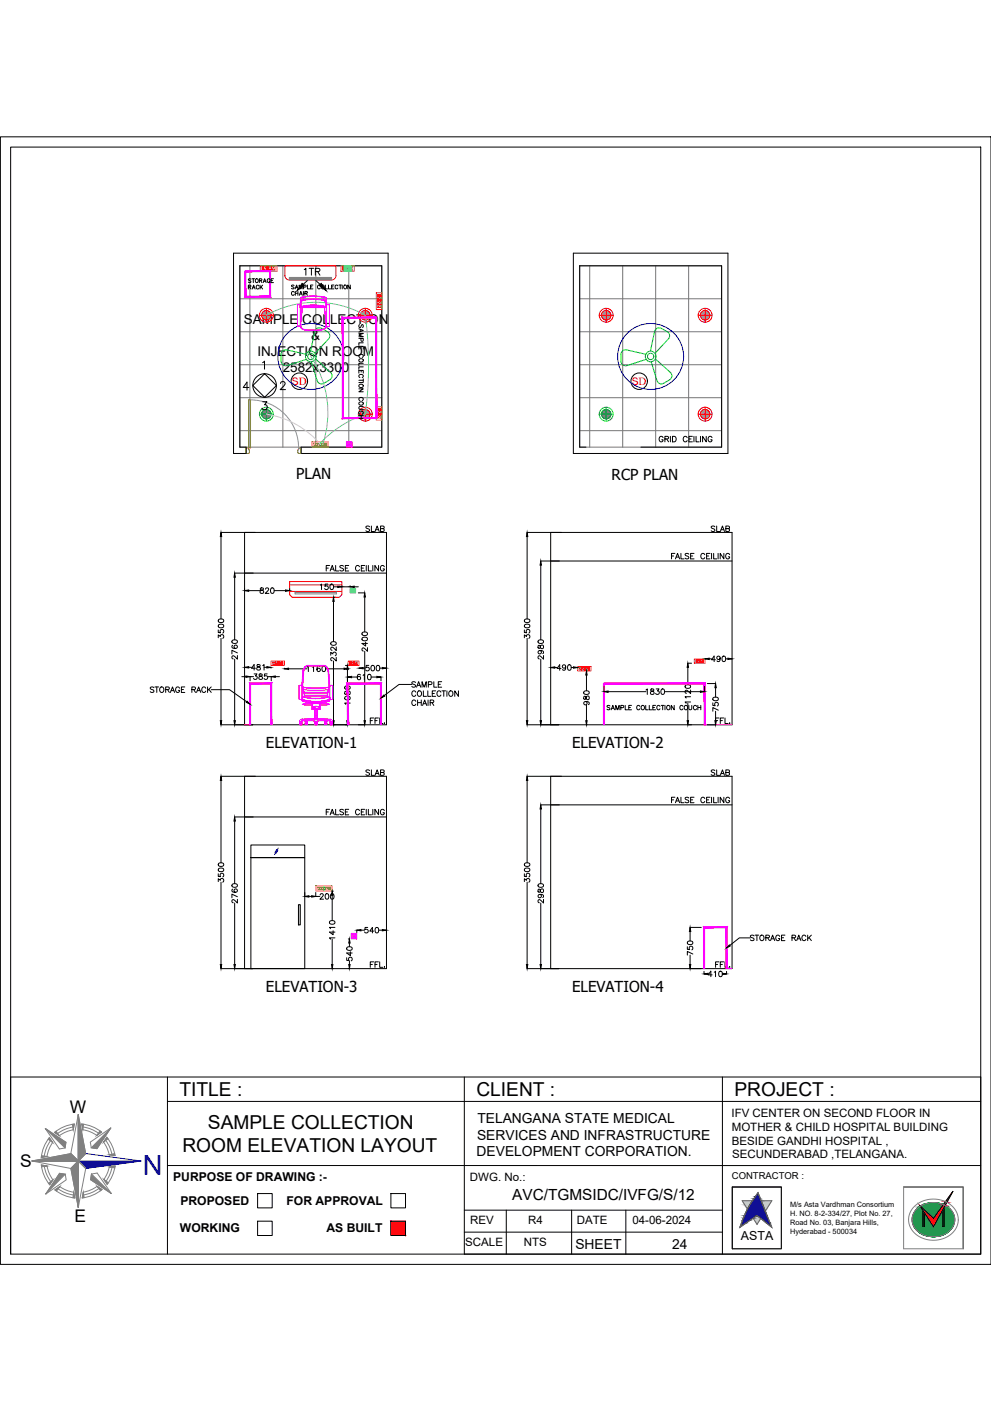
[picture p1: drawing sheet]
<svg xmlns="http://www.w3.org/2000/svg" width="420mm" height="594mm" viewBox="0 0 420 594" stroke-linecap="round" stroke-linejoin="round" font-family="sans-serif">
<defs><g id="words">
<text font-size="11.6" fill="#00f" x="68.8" y="489.9" transform="rotate(180 68.8 489.9)">N</text>
<g font-size="8.1">
<text x="76.1" y="464.8">TITLE :</text>
<text x="202" y="464.8">CLIENT :</text>
<text x="311.4" y="464.8">PROJECT :</text>
<text x="88.1" y="478.6">SAMPLE COLLECTION</text>
<text x="77.4" y="488.4">ROOM ELEVATION LAYOUT</text>
</g>
<g font-size="7.4">
<text x="29.6" y="471.8">W</text>
<text x="8.5" y="495.1">S</text>
<text x="31.7" y="518.3">E</text>
</g>
<text font-size="6.5" x="217.2" y="509">AVC/TGMSIDC/IVFG/S/12</text>
<g font-size="6.4">
<text x="125.6" y="203">PLAN</text>
<text x="259.3" y="203.3">RCP PLAN</text>
<text x="112.7" y="317.1">ELEVATION-1</text>
<text x="242.5" y="317.1">ELEVATION-2</text>
<text x="112.7" y="420.5">ELEVATION-3</text>
<text x="242.5" y="420.5">ELEVATION-4</text>
</g>
<text font-size="6.2" x="128.1" y="117.8">1TR</text>
<g font-size="5.9">
<text x="202.4" y="476.2">TELANGANA STATE MEDICAL</text>
<text x="202.3" y="483.2">SERVICES AND INFRASTRUCTURE</text>
<text x="202.1" y="490.3">DEVELOPMENT CORPORATION.</text>
<text x="244" y="529.6">SHEET</text>
<text x="285" y="529.6">24</text>
</g>
<g font-size="5.7">
<text x="103.4" y="137.3">SAMPLE COLLECTION</text>
<text x="132" y="144.2">&amp;</text>
<text x="109.1" y="151.1">INJECTION ROOM</text>
<text x="119.9" y="157.9">2582x3300</text>
<text x="62.8" y="294.9">STORAGE RACK</text>
</g>
<g font-size="5.3">
<text x="154.2" y="226.5">SLAB</text>
<text x="300.6" y="226.5">SLAB</text>
<text x="284" y="238.1">FALSE CEILING</text>
<text x="156.3" y="308">FFL.</text>
<text x="302.3" y="308">FFL.</text>
<text x="154.2" y="329.8">SLAB</text>
<text x="300.6" y="329.8">SLAB</text>
<text x="284" y="341.5">FALSE CEILING</text>
<text x="317.1" y="400">STORAGE RACK</text>
<text x="156.3" y="411.3">FFL.</text>
<text x="302.3" y="411.3">FFL.</text>
<text x="314.1" y="525.8">ASTA</text>
</g>
<g font-size="5.2">
<text x="73.4" y="500.9">PURPOSE OF DRAWING :-</text>
<text x="76.5" y="510.9">PROPOSED</text>
<text x="121.5" y="510.9">FOR APPROVAL</text>
<text x="76.3" y="522.2">WORKING</text>
<text x="138.4" y="522.2">AS BUILT</text>
</g>
<g font-size="4.9">
<text x="155.2" y="178.5" transform="rotate(-90 155.2 178.5)">SAMPLE COLLECTION COUCH</text>
<text x="310.1" y="473.6">IFV CENTER ON SECOND FLOOR IN</text>
<text x="310.2" y="479.4">MOTHER &amp; CHILD HOSPITAL BUILDING</text>
<text x="310.2" y="485.3">BESIDE GANDHI HOSPITAL ,</text>
<text x="310.4" y="491.2">SECUNDERABAD ,TELANGANA.</text>
<text x="199.3" y="500.7">DWG. No.:</text>
<text x="199.3" y="519.1">REV</text>
<text x="223.9" y="519.1">R4</text>
<text x="244.6" y="519.1">DATE</text>
<text x="268.1" y="519.1">04-06-2024</text>
<text x="197.3" y="528.4">SCALE</text>
<text x="222.1" y="528.4">NTS</text>
</g>
<g font-size="4.4" fill="#f00">
<text x="123.7" y="163.3">SD</text>
<text x="267.8" y="163.3">SD</text>
</g>
<text font-size="4" x="310.3" y="499.9">CONTRACTOR :</text>
<g font-size="3.1">
<text x="335" y="515.7">H. NO. 8-2-334/27, Plot No. 27,</text>
<text x="335" y="511.9">M/s Asta Vardhman Consortium</text>
<text x="335" y="519.4">Road No. 03, Banjara Hills,</text>
<text x="335" y="523.1">Hyderabad - 500034</text>
</g>
</g></defs>
<!-- layer: ELE-4M UPS P.SB -->
<g fill="none" stroke="#767676" stroke-width=".42">
<path d="M101.7 112.7h60.2v76.9h-60.2zM105.9 112.7v76.9M119.9 112.7v76.9M133.9 112.7v76.9M147.9 112.7v76.9M245.8 112.7h60.1v76.9h-60.1zM250 112.7v76.9M264 112.7v76.9M278 112.7v76.9M292 112.7v76.9M101.7 126.7h60.2M245.8 126.7h60.1"/>
<path d="M101.7 140.7h60.2M101.7 154.7h60.2M245.8 140.7h60.1M245.8 154.7h60.1M101.7 168.6h60.2M245.8 168.6h60.1M101.7 182.6h60.2M245.8 182.6h60.1"/>
</g>
<!-- layer: WALL -->
<path d="M99 107.4h65.5v84.9h-36.8v-2.7h34.2v-76.9h-60.2v76.9h2.6v2.7h-5.3zM243.1 107.4h65.5v84.9h-65.5zM248.4 189.6h-2.6v-76.9h60.1v76.9h-34.2M89.6 292.5h7.7l7.3 5.1M174.6 290.2h-5.4l-6.3 4.8M318.1 397.7h-4.6l-4.1 3.2" fill="none" stroke="#000" stroke-width=".42"/>
<!-- layer: DOOR -->
<path d="M105.4 169.6h.8v20.4h-.8zM104.3 190h1.1v.8h.3l-.2 1.4-1.2 .1zM105.4 192.2v.1M126.6 190h1.1v2.3h-1.1l-.3-.4zM126.6 192.2v.1" fill="none" stroke="#b88a00" stroke-width=".42"/>
<path d="M106.2 169.6a20.4 20.4 0 0 1 20.4 21.2" fill="none" stroke="#5ca1b8" stroke-width=".42"/>
<!-- layer: ELE-6M RAW P.SB -->
<path d="M135.7 187.9h.6v1.3h-.6zM137.2 376.2h.6v1.2h-.6z" fill="none" stroke="#0f0" stroke-width=".42"/>
<!-- layer: ELE-4M RAW P.SB -->
<g fill="none" stroke="#ffbf00" stroke-width=".42">
<path d="M132.3 187.3h6.9v2.3h-6.9zM132.8 187.9h1.1v1.3h-1.1zM133 188.2h.1M133.3 188.7v.2zM133.6 188.3h.1M134 187.9h.7v1.3h-.7zM134.9 187.9h.6v1.3h-.6zM136.5 187.9h.6v1.3h-.6zM137.4 187.9h1.4v1.2h-1.4zM137.9 188.5h.1M137.9 188.4l.1 .1M138 188.6v.2"/>
<path d="M138.1 188.6v.2M138.3 188.4l-.2 .1M138.3 188.5l-.2 .1M133.9 375.5h6.9v2.4h-6.9zM134.3 376.2h1.1v1.2h-1.1zM134.6 376.5h.1M134.8 377l.1 .2zM135.1 376.6h.1M135.6 376.2h.6v1.2h-.6zM136.4 376.2h.6v1.2h-.6zM138 376.2h.6v1.2h-.6zM139 376.2h1.3v1.2h-1.3z"/>
<path d="M139.4 376.7l.2 .1M139.5 376.6l.1 .2M139.6 376.9l-.1 .1M139.8 376.7v.1"/>
<circle cx="138.1" cy="188.5" r=".04"/>
<circle cx="138.1" cy="188.5" r=".45"/>
<circle cx="139.6" cy="376.8" r=".04"/>
<circle cx="139.6" cy="376.8" r=".45"/>
</g>
<!-- layer: ELE.LAN POINT -->
<path d="M146.9 187.3h2.4v2.3h-2.4zM147.3 187.7h1.6v1.5h-1.6zM147.8 188.3h.5l-.1 .5zM148.8 395.8h2.5v2.4h-2.5zM149.3 396.2h1.6v1.5h-1.6zM149.8 396.8h.5l-.1 .5zM149.8 396.8h.5l-.2 .5z" fill="none" stroke="#f0f" stroke-width=".42"/>
<!-- layer: ELE-2NOS OF 6-16 RAW POWER SOCKET -->
<g fill="none" stroke="#ff7f00" stroke-width=".42">
<path d="M110.3 112.7h7.2v2.3h-7.2zM111.2 113.1h5.4v1.5h-5.4zM111.3 114.4h.4M111.7 113.3h-.4v1.2h.4M111.7 113.1v1.5M111.8 113.1v1.5M112.2 114.2h.1M112.4 113.4l.1 .3zM112.9 114.3h.1M113.1 113.1v1.5M113.2 113.1v1.5M113.3 114.4h.4"/>
<path d="M113.7 113.3h-.4v1.2h.4M113.8 113.1v1.5M113.9 113.1v1.5M114.1 114.1l.2 .2zM114.4 113.4l.1 .3zM114.9 114.3h.1M115.2 113.1v1.5M115.5 114.1l.2 .2zM115.9 113.4v.3zM116.3 114.3h.1M144.5 112.7h5.7v2.3h-5.7zM145.4 113.1h3.9v1.5h-3.9z"/>
<path d="M145.4 113.3h.5v1.2h-.5M145.4 114.4h.5M145.9 113.1v1.5M146.2 114.1l.2 .2zM146.6 113.4l.1 .3zM147 114.3h.1M147.3 113.1v1.5M147.4 113.1v1.5M147.4 113.3h.5v1.2h-.5M147.4 114.4h.5M147.9 113.1v1.5M148.2 114.1l.2 .2z"/>
<path d="M148.6 113.4l.1 .3zM149 114.3h.1M159.5 124.1h2.4v7.2h-2.4zM160 125h1.5v5.4h-1.5zM160 129.1h1.5M160 127h1.5M160 127.6h1.5M160 129h1.5M160 125.6h1.5M160 125.5h1.5M160.1 125.5v-.4h1.2v.4M160.1 127.1v.4"/>
<path d="M160.4 130h.1M160.3 128.6l.2 .1zM160.3 126.5l.2 .2zM160.3 130.1h.1M160.4 128h.1M160.4 126h.1M160.4 129.4h.1M160.9 129.7h.3zM160.9 128.3h.3zM160.9 126.2l.3 .1zM161.3 127.1v.4M159.5 172.5h2.4v5.7h-2.4z"/>
<path d="M160 173.4h1.5v3.9h-1.5zM160 175.3h1.5M160 175.4h1.5M160 175.9h1.5M160 174h1.5M160 173.9h1.5M160.1 175.4v.5h1.2v-.5M160.1 173.4v.4M160.3 176.9l.2 .2zM160.3 174.9l.2 .2zM160.4 176.4h.1M160.4 174.3h.1"/>
<path d="M160.9 176.6h.3zM160.9 174.6h.3zM161.3 173.4v.4M294.4 279.4h4.6v1.8h-4.6zM295.1 279.7h3.1v1.2h-3.1zM295.1 279.8h.4M295.5 279.7v1.2M295.6 279.7v1.2M296.1 280.1h.1M296.6 279.7v1.2M297.1 279.8h-.4v.9h.4M297.1 279.7v1.2"/>
<path d="M297.2 279.7v1.2M297.7 280.1h.1M114.9 280.3h5.7v1.9h-5.7zM115.6 280.6h4.3v1.2h-4.3zM115.8 280.9h.1M116.2 281.5h.1M116.4 281h.1M116.7 280.6v1.2M117 280.9h.1M117.3 281.5h.1M117.5 281h.1M117.8 280.6v1.2"/>
<path d="M117.9 280.6v1.2M117.9 280.8h.3M117.9 281.7h.3M118.3 280.6v1.2M118.6 280.9h.1M118.9 281.5h.1M119.1 281h.1M119.4 280.6v1.2M119.5 280.6v1.2M119.5 280.8h.4M119.5 281.7h.4M147.6 280.3h4.6v1.9h-4.6z"/>
<path d="M148.3 280.6h3.2v1.2h-3.2zM148.4 281.7h.3M148.7 280.8h-.3v.9h.3M148.8 280.6v1.2M149.1 281.5h.1M149.3 281h.1M149.6 281.5h.1M149.9 280.6v1.2M150 280.8h.3v.9h-.3M150 281.7h.3M150.4 280.6v1.2M150.7 281.5h.1"/>
<path d="M150.9 281h.1M151.3 281.5h.1M244.9 282.6h5.7v1.9h-5.7zM245.6 283h4.3v1.2h-4.3zM245.8 283.3h.1M246.2 283.8h.1M246.4 283.3h.1M246.7 283v1.2M247 283.3h.1M247.3 283.8h.1M247.5 283.3h.1M247.8 283v1.2"/>
<path d="M248.2 283.1h-.3v.9h.3M248.3 283v1.2M248.6 283.3h.1M248.8 283.8h.1M248.9 283.8h.1M249.1 283.3h.1M249.4 283v1.2M249.5 283v1.2M249.5 283.1h.4v.9h-.4M295.1 280.7h.4M295.9 280.5h.1M295.8 280.6h.1"/>
<path d="M296.3 280.5h.1M296.4 280.6h.1M297.5 280.5h.1M298 280.6h.1"/>
</g>
<!-- layer: M HVAC HIGH WALL UNIT -->
<path d="M120.8 112.7h21.6v4.7l-.9 1.1-.9 .2h-18.5l-.8-.5-.4-.8z" fill="none" stroke="#f00" stroke-width=".42"/>
<path d="M122.6 118.6h18M122.6 118.3l18 .1M122.6 118.1h18M122.6 117.9h18M122.6 117.6h18" fill="none" stroke="#808080" stroke-width=".42"/>
<path d="M128.1 120.2l.9 .8-3 2.2zM135.3 121l.9-.8 2.1 3z" fill="#000" stroke="#000" stroke-width=".42"/>
<path d="M130.3 119l-1.8 1.6M133.9 119l1.8 1.6" fill="none" stroke="#000" stroke-width=".42"/>
<!-- layer: ELE-6A AC SOCKET -->
<g fill="none" stroke="#00ceb6" stroke-width=".42">
<path d="M145.9 112.7h3v2.4h-3zM146.4 113.1h2v1.5h-2zM146.6 114.1l.2 .2zM147 113.4l.1 .3zM147.4 114.2h.1M147.7 113.1v1.5M147.8 113.1v1.5M147.9 113.3h.4v1.2l-.4-.1M148.4 249.5h2.4v1.9h-2.4zM148.8 249.9h1.6v1.2h-1.6zM149 250.8h.1M149.4 250.2h.1"/>
<path d="M149.6 250.7h.1M149.9 249.9v1.2M150 250h.3v.9h-.3M150 250.9h.3"/>
</g>
<!-- layer: ELE-12W UPS LIGHT -->
<g fill="none" stroke="#0f0" stroke-width=".42">
<path d="M110 175.6h5.9M112.9 172.7v5.9M254.1 175.6h5.9M257 172.7v5.9"/>
<circle cx="112.9" cy="175.6" r="2"/>
<circle cx="112.9" cy="175.6" r="2.94"/>
<circle cx="257" cy="175.6" r="2"/>
<circle cx="257" cy="175.6" r="2.94"/>
</g>
<g fill="none" stroke="#808080" stroke-width=".42">
<path d="M110.9 175.6l2.1 2M110.9 175.8l1.9 1.8M110.9 175.5l2.2 2.1M111 175.9l1.7 1.7M111 176l1.6 1.6M111 175.1l2.5 2.5-2.5-2.4M111 175l2.5 2.5M111.1 176.3l1.2 1.2M111.1 174.8l2.5 2.7M111.1 176.5l1 .9M111.3 176.7l.6 .6M111.3 174.5l2.7 2.8"/>
<path d="M111.3 174.5l2.8 2.7M111.6 174.2l2.8 2.8-2.9-2.8 2.7 3M111.6 174.1l2.9 2.7M111.8 174l2.8 2.8M111.8 174l2.8 2.7M111.9 173.9l2.7 2.7M112.1 173.8l2.6 2.7M112.1 173.8l2.7 2.6M112.3 173.7l2.5 2.5-2.5-2.5M112.4 173.7l2.5 2.4M112.6 173.7l2.3 2.3M112.7 173.6l2.2 2.3"/>
<path d="M112.9 173.6l2 2.1M113 173.6l1.9 2M113.2 173.7l1.7 1.6M113.3 177.6l-2.3-2.3 2.2 2.3M113.4 173.7l1.5 1.5M113.5 173.7l1.4 1.4M113.8 173.9l.9 .8M113.9 177.4l-2.7-2.7 2.6 2.7M114.1 174l.4 .5M255 175.6l2.1 2-2.1-1.9M255 175.5l2.2 2.1M255 175.9l1.8 1.7"/>
<path d="M255.1 176l1.5 1.6M255.1 175.2l2.4 2.4M255.1 175.1l2.4 2.5M255.1 175l2.7 2.5M255.1 176.3l1.2 1.2M255.2 174.7l2.7 2.7-2.7-2.6M255.3 176.7l.6 .6M255.3 174.5l2.8 2.8M255.4 174.5l2.9 2.6-2.7-2.9 2.8 2.9M255.7 174.1l2.9 2.8-2.9-2.8M255.9 174l2.7 2.8M256 173.9l2.7 2.7"/>
<path d="M256.2 173.8l2.6 2.6-2.7-2.6M256.4 173.7l2.5 2.5M256.5 173.7l2.4 2.4M256.6 173.7l2.4 2.3M256.7 173.7l2.3 2.3M256.8 173.6l2.2 2.3M257 173.6l2 2.1M257.1 173.6l1.9 2M257.2 173.6l1.8 1.9M257.3 173.7l1.7 1.6M257.4 177.6l-2.4-2.3 2.3 2.3M257.4 173.7l1.6 1.5"/>
<path d="M257.7 173.8l1.2 1.1M257.9 173.9l.9 .8M258.2 174l.4 .5"/>
</g>
<!-- layer: ELE-12W LED -->
<g fill="none" stroke="#f00" stroke-width=".42">
<path d="M110 133.7h5.9M112.9 130.7v5.9M151.9 133.7h5.9M154.9 130.7v5.9M254.1 133.7h5.9M257 130.7v5.9M296 133.7h5.9M299 130.7v5.9M151.9 175.6h5.9M296 175.6h5.9M299 172.7v5.9"/>
<circle cx="112.9" cy="133.7" r="2"/>
<circle cx="112.9" cy="133.7" r="2.94"/>
<circle cx="154.9" cy="133.7" r="2"/>
<circle cx="154.9" cy="133.7" r="2.94"/>
<circle cx="257" cy="133.7" r="2"/>
<circle cx="257" cy="133.7" r="2.94"/>
<circle cx="299" cy="133.7" r="2"/>
<circle cx="299" cy="133.7" r="2.94"/>
<circle cx="154.9" cy="175.6" r="2.94"/>
<circle cx="299" cy="175.6" r="2"/>
<circle cx="299" cy="175.6" r="2.94"/>
</g>
<g fill="none" stroke="#989898" stroke-width=".42">
<path d="M110.9 133.6l2.1 2.1M110.9 133.7l2 2M110.9 133.8l1.9 1.9M110.9 133.5l2.2 2.2M111 133.4l2.2 2.3M111 133.9l1.7 1.8M111 133.3l2.3 2.4M111 133.2l2.4 2.4M111 134.2l1.4 1.4M111 133.2l2.5 2.4M111.1 134.4l1.2 1.2M111.1 133l2.5 2.6"/>
<path d="M111.1 132.9l2.6 2.6M111.2 132.8l2.6 2.7M111.2 132.7l2.7 2.7M111.2 132.6l2.8 2.8M111.3 134.8l.6 .6M111.3 132.5l2.8 2.8M111.4 132.5l2.8 2.8M111.4 132.4l2.8 2.8M111.5 132.3l2.8 2.9M111.6 132.2l2.8 2.8M111.7 132.1l2.8 2.8-2.8-2.8M111.8 132l2.8 2.8-2.8-2.7"/>
<path d="M112.1 131.9l2.5 2.8M112.3 131.8l2.5 2.5M112.4 131.8l2.5 2.4M112.7 131.7l2.2 2.2-2.3-2.2M112.8 131.7l2.1 2.1M113 131.7l1.9 1.9M113.1 131.7l1.8 1.8M113.4 131.7l1.5 1.6M113.5 131.8l1.4 1.3M113.8 131.9l.9 .9M114.1 132.1l.4 .4M114.4 135.1l-2.8-2.9 2.7 2.9"/>
<path d="M114.8 134.4l-2.6-2.6 2.6 2.7M152.9 133.6l2.1 2.1M152.9 133.7l2 2M152.9 133.8l1.8 1.9M152.9 133.4l2.2 2.3M152.9 133.3l2.3 2.4M152.9 134.1l1.6 1.5M153 134.2l1.4 1.4M153 132.9l2.6 2.6M153.1 134.5l.9 1M153.2 132.6l2.7 2.8M153.2 134.8l.6 .6"/>
<path d="M153.2 132.6l3 2.6-2.8-2.9 2.9 2.8-2.8-2.9 2.9 2.8-2.8-2.9 2.8 2.9M153.8 132l2.8 2.8-2.9-2.7M154 131.9l2.7 2.7-2.8-2.7M154.2 131.8l2.5 2.7M154.3 131.8l2.5 2.5M154.5 131.7l2.3 2.4M154.5 131.7l2.3 2.3M154.7 131.7l2.2 2.1M154.9 131.7l2 1.9M155.1 131.7l1.8 1.8M155.2 131.7l1.7 1.7M155.3 131.7l1.5 1.6"/>
<path d="M155.4 131.8l1.4 1.3M155.5 135.6l-2.5-2.5 2.4 2.5M155.6 131.8l1.1 1.2M155.8 131.9l.9 .9M155.8 135.5l-2.7-2.7 2.6 2.7M255 133.6l2.1 2.1M255 133.8l1.9 1.9M255 133.5l2.2 2.2M255 133.9l1.8 1.8M255 133.3l2.4 2.4M255.1 133.2l2.4 2.4M255.1 134.2l1.4 1.4"/>
<path d="M255.1 134.4l1.2 1.2M255.1 133l2.6 2.6-2.6-2.5M255.2 132.9l2.6 2.6M255.2 134.5l1 1M255.2 132.8l2.7 2.7M255.3 132.7l2.7 2.7M255.3 132.6l2.8 2.7M255.4 132.5l2.8 2.8M255.5 132.4l2.8 2.8M255.5 132.3l2.8 2.9M255.6 132.3l2.8 2.8M255.6 132.2l2.9 2.8"/>
<path d="M255.7 132.1l2.9 2.9M255.8 132.1l2.8 2.8M256.1 131.9l2.7 2.7M256.2 131.9l2.6 2.6M256.3 131.8l2.6 2.6M256.4 131.8l2.5 2.5M256.5 131.8l2.4 2.4M256.7 131.7l2.3 2.3M256.8 131.7l2.2 2.2M257 131.7l2 2M257.1 131.7l1.9 1.9M257.2 131.7l1.8 1.8"/>
<path d="M257.4 131.7l1.6 1.6M257.6 131.8l1.3 1.3M257.9 131.9l.9 .9M258.2 132.1l.4 .4M258.7 134.7l-2.7-2.7 2.7 2.8M297 133.7l1.9 2M297 133.5l2.1 2.2M297 133.8l1.8 1.9M297 133.4l2.2 2.3M297 133.3l2.3 2.4M297 134.1l1.6 1.5M297 134.2l1.4 1.4"/>
<path d="M297.1 133.1l2.5 2.5-2.6-2.4M297.1 132.9l2.6 2.6M297.1 132.9l2.7 2.6M297.1 134.5l1 1M297.2 132.7l2.7 2.7M297.3 134.8l.6 .6M297.3 132.6l2.8 2.7M297.3 132.5l2.8 2.8M297.4 132.5l2.8 2.8M297.4 132.4l2.8 2.8M297.5 132.3l2.8 2.9M297.5 132.3l2.8 2.8"/>
<path d="M297.6 132.2l2.8 2.9M297.6 132.2l2.9 2.8M297.7 132.1l2.8 2.9M297.8 132.1l2.7 2.8M297.8 132.1l2.8 2.7M297.9 132l2.8 2.7M298.1 131.9l2.6 2.7-2.7-2.7M298.1 131.9l2.7 2.6M298.3 131.8l2.5 2.5M298.5 131.8l2.4 2.4M298.5 131.7l2.4 2.4M298.7 131.7l2.2 2.2"/>
<path d="M298.9 131.7l2.1 2M299.1 131.7l1.8 1.8M299.2 131.7l1.7 1.7M299.4 131.7l1.5 1.6M299.5 131.8l1.4 1.3M299.7 131.8l1.1 1.2M299.9 131.9l.8 .9M300.1 132.1l.5 .4M297 175.7l1.9 1.9M297 175.5l2.1 2.1M297 175.8l1.8 1.8M297 175.4l2.2 2.2"/>
<path d="M297 175.9l1.7 1.7M297 175.2l2.4 2.4M297 175.1l2.5 2.5M297 176.1l1.4 1.5M297.1 176.3l1.2 1.2M297.1 174.8l2.5 2.7M297.3 174.6l2.7 2.7-2.8-2.6M297.3 176.7l.6 .6M297.4 174.4l2.8 2.8-2.9-2.7M297.6 174.2l2.7 2.9M297.8 174l2.7 2.9M297.9 173.9l2.8 2.7"/>
<path d="M298 173.9l2.7 2.7M298.1 173.8l2.7 2.6M298.2 173.8l2.6 2.6M298.4 173.7l2.5 2.5M298.5 173.7l2.4 2.4M298.5 173.7l2.4 2.3M298.7 173.6l2.2 2.3M298.8 173.6l2.1 2.2M299 173.6l2 2M299.1 173.6l1.8 1.9M299.4 173.7l1.5 1.5M299.5 173.7l1.4 1.4"/>
<path d="M299.7 173.8l1.1 1.1M300.1 174l.5 .5"/>
</g>
<!-- layer: FA-BELOW SMOKE DERECTOR -->
<g fill="none" stroke="#000" stroke-width=".42">
<circle cx="126.9" cy="161.6" r="3.5"/>
<circle cx="271" cy="161.6" r="3.5"/>
</g>
<!-- layer: ELE-1200MM CEILINGFAN -->
<g fill="none" stroke="#0f0" stroke-width=".42">
<path d="M129.7 150.2l-8.2-1.8a1.96 1.96 0 0 0-2.3 1.9v2.9a1.96 1.96 0 0 0 2.5 1.8l8.2-2.6M131.7 148.9l1.7-8.4a1.96 1.96 0 0 1 2.9-1.3l2.5 1.5a1.96 1.96 0 0 1 .5 3l-5.7 6.2M133.8 152.2l6.3 5.7a1.96 1.96 0 0 1-.3 3.2l-2.5 1.4a1.96 1.96 0 0 1-2.8-1.1l-2.5-8M273.8 150.2l-8.2-1.8a1.96 1.96 0 0 0-2.4 1.9l.1 2.9a1.96 1.96 0 0 0 2.5 1.8l8.2-2.6M275.7 148.9l1.8-8.4a1.96 1.96 0 0 1 2.9-1.3l2.5 1.5a1.96 1.96 0 0 1 .5 3l-5.7 6.2M277.9 152.2l6.3 5.7a1.96 1.96 0 0 1-.3 3.2l-2.5 1.4a1.96 1.96 0 0 1-2.8-1.1l-2.5-8"/>
<circle cx="131.8" cy="151.2" r="2.25"/>
<circle cx="131.8" cy="151.2" r="1.34"/>
<circle cx="275.9" cy="151.2" r="2.25"/>
<circle cx="275.9" cy="151.2" r="1.34"/>
</g>
<g fill="none" stroke="#00f" stroke-width=".42">
<circle cx="131.8" cy="151.2" r="14"/>
<circle cx="275.9" cy="151.2" r="14"/>
</g>
<!-- layer: ELE-LIGHTING WIRING -->
<path d="M112.9 133.7a42.7 42.7 0 0 1 42 0 159.1 159.1 0 0 1 0 41.9 47.7 47.7 0 0 0-19.7 12.9M131.8 151.2a42.5 42.5 0 0 1 5 37.3" fill="none" stroke="#63d7b6" stroke-width=".42"/>
<path d="M112.9 175.6a37.7 37.7 0 0 1 23.1 12.9" fill="none" stroke="#debad0" stroke-width=".42"/>
<!-- layer: ELE-SOCKET NMBERING -->
<g fill="none" stroke="#000" stroke-width=".42">
<path d="M281.1 185.6a.86 .86 0 0 0-1-.6 .86 .86 0 0 0-.6 .9v.6a.83 .83 0 0 0 .8 .9 .83 .83 0 0 0 .8-.9h-.5M281.9 186.1l1.3-.1 .1-.8-1.4-.2v2.4M282.7 186.1l.8 1.3M284.2 185v2.4M285.1 185h.8a1.25 1.25 0 0 1 .8 1.2 1.25 1.25 0 0 1-.8 1.2h-.8zM291.3 185.6a.86 .86 0 0 0-.9-.6 .86 .86 0 0 0-.7 .9v.6a.86 .86 0 0 0 .7 .9 .86 .86 0 0 0 .9-.6M292.1 186.1h.9M293.5 185h-1.4v2.4h1.4M294.2 185v2.4M295.1 185v2.4h1.3M297 185v2.4M299.4 185v2.4l-1.5-2.4v2.4"/>
<path d="M301.9 185.6a.86 .86 0 0 0-1-.6 .86 .86 0 0 0-.7 .9v.6a.84 .84 0 0 0 .8 .9 .84 .84 0 0 0 .9-.9h-.6M138.3 344.3h.9M139.8 343.2h-1.5v2.3M140 345.5l.9-2.3 .8 2.3M140.3 344.7h1.1M142.3 343.2v2.3h1.3M145.6 343.5l-.5-.3-1 .3 .2 .6 1.3 .8v.3l-.5 .3-1-.3M146.4 344.3h.9M147.8 343.2h-1.4v2.3h1.4M152.4 343.7a.85 .85 0 0 0-1-.5 .85 .85 0 0 0-.7 .9v.5a.85 .85 0 0 0 .7 .9 .85 .85 0 0 0 1-.5M153.2 344.3h.9M154.6 343.2h-1.4v2.3h1.4"/>
<path d="M155.3 343.2v2.3M156.2 343.2v2.3h1.3M158.1 343.2v2.3M160.5 343.2v2.3l-1.6-2.3v2.3M162.9 343.7a.86 .86 0 0 0-.9-.5 .86 .86 0 0 0-.7 .9v.5a.83 .83 0 0 0 .8 .9 .83 .83 0 0 0 .8-.9h-.5"/>
</g>
<!-- layer: 0 -->
<g fill="none" stroke="#000" stroke-width=".42">
<path d="M.2 58h420v478.1h-420zM4.5 62.4h411.3v469.4h-411.3zM111.3 153.8l.8-.7 .1 3.4M105.5 164.3h-2.4l1.6-2.3v3.4M107.2 163.5l5-5 5 5-5 5zM111.4 170.3h1.7l-.9 1.3a1.13 1.13 0 0 1 .8 1.9 1.13 1.13 0 0 1-2-.4M118.9 162.6l.7-.8 1 .2 .3 .5-.5 1.1-1.6 1.6h2.2M126.5 383.6h.8v8.6h-.8zM196.9 456.7v75.1h218.9M415.8 456.7h-411.3v75.1M331.2 503.3h-20.7v26.2h20.7M383.1 503.3h25.3v26.2"/>
<path d="M310.5 529.4v-26.1h20.8v26.1"/>
<circle cx="112.2" cy="163.5" r="5"/>
</g>
<!-- layer: MEP_HVAC_RA_DUCT -->
<path d="M103.7 225.8h60.2v81.5h-60.2zM233.5 225.8h76.9v81.5h-76.9zM233.5 237.9h76.9M103.7 243h60.2M103.7 329.2h60.2v81.5h-60.2zM233.5 329.2h76.9v81.5h-76.9zM103.7 346.4h60.2M106.4 358.3h22.8v5.4h-22.8zM233.5 341.3h76.9M106.4 363.7h22.8v47h-22.8z" fill="none" stroke="#000" stroke-width=".42"/>
<!-- layer: ele text -->
<g fill="none" stroke="#000" stroke-width=".42">
<path d="M139.8 239.8h-1.5v2.3M142.3 239.8v2.3h1.3M147.8 239.8h-1.4v2.3h1.4M154.6 239.8h-1.4v2.3h1.4M155.3 239.8v2.3M156.2 239.8v2.3h1.3M158.1 239.8v2.3M160.5 239.8v2.3l-1.6-2.3v2.3M138.3 240.9h.9M140 242.1l.9-2.3 .8 2.3M140.3 241.3h1.1M145.6 240.1l-.5-.3-1 .3 .2 .6 1.3 .8v.3l-.5 .3-1-.3"/>
<path d="M146.4 240.9h.9M152.4 240.3a.85 .85 0 0 0-1-.5 .85 .85 0 0 0-.7 .9v.5a.85 .85 0 0 0 .7 .9 .85 .85 0 0 0 1-.5M153.2 240.9h.9M162.9 240.3a.86 .86 0 0 0-.9-.5 .86 .86 0 0 0-.7 .9v.5a.83 .83 0 0 0 .8 .9 .83 .83 0 0 0 .8-.9h-.5M176.2 289.4l-.6-.3-1 .3 .2 .6 1.4 .7-.6 .7-1-.3M176.3 293.5a.86 .86 0 0 0-1-.6 .86 .86 0 0 0-.7 .9v.6a.86 .86 0 0 0 .7 .9 .86 .86 0 0 0 1-.6M176.3 297.4a.86 .86 0 0 0-1-.6 .86 .86 0 0 0-.7 .9v.6a.86 .86 0 0 0 .7 .9 .86 .86 0 0 0 1-.6M176.6 291.4l.9-2.3 .9 2.3M176.9 290.6h1.1M177 296.8v2.4M177 297.9h1.6M177.2 293.3l.2-.2a1.09 1.09 0 0 1 1.4 1 1.09 1.09 0 0 1-1.4 1.1l-.5-.8z"/>
<path d="M178.6 296.8v2.4M178.9 291.4v-2.3l.9 2.3 .9-2.3v2.3M179.2 299.2l.8-2.4 .9 2.4M179.5 293v2.3h1.3M179.5 298.4h1.1M181.4 293v2.3h1.3M181.5 296.8v2.4M181.6 290.3l1.3-.1 .1-.9-1.4-.2v2.3M182.4 297.9l1.3-.1 .1-.7-1.4-.3v2.4M183.2 297.9l.7 1.3M183.3 294.1h.9M183.9 289.1v2.3h1.4"/>
<path d="M184.7 293h-1.4v2.3h1.4M185.8 290.2h.9M186.9 293.5a.86 .86 0 0 0-1-.6 .86 .86 0 0 0-.6 .9v.6a.86 .86 0 0 0 .6 .9 .86 .86 0 0 0 1-.6M187.3 289.1h-1.5v2.3h1.5M187.4 293h1.5M188.1 293v2.3M189.5 293v2.3M190.5 293.3l.2-.2a1.09 1.09 0 0 1 1.4 1 1.09 1.09 0 0 1-1.4 1.1l-.4-.8zM194.4 293v2.3l-1.6-2.3v2.3"/>
</g>
<!-- layer: ELE-4M UPS P.SB -->
<g fill="none" stroke="#000" stroke-width=".42">
<path d="M93.7 225.8h14.6M93.7 227.5v34.9M223.5 225.8h14.5M223.5 227.5v34.9M229.2 237.9h7.9M229.3 239.6v31.7M99.5 243h7.9M99.5 244.8v26.5M103.7 249.6v.8M105.4 250.5h4.8M110.5 249.4v.7l1 .3 .3 .4a.78 .78 0 0 1-.8 .9 .78 .78 0 0 1-.8-.9l1.5-1-.1-.4zM112.6 249.8l.4-.5 .9 .4-1.4 1.9h1.5"/>
<path d="M115 249.4a1.15 1.15 0 0 1 1.4 .8 1.15 1.15 0 0 1-.8 1.4l-.8-.4-.1-.9zM116.3 250.5h4.8M122.8 249.6v.8M135.8 248.1l.5-.4v2.3M139 247.7h-1.1l-.1 1a.82 .82 0 0 1 1.2-.1 .82 .82 0 0 1-.1 1.3 .82 .82 0 0 1-1.2-.3M140.2 247.8a1.14 1.14 0 0 1 1.4 .8 1.14 1.14 0 0 1-.8 1.4l-.8-.4-.1-.9zM141.4 255v17.1M141.4 253.3h.6M141.4 248.8h1.8M144.9 248.4v.4M144.9 248.8h3.5M148.4 248.4v.4"/>
<path d="M150.2 248.8h1.7M151.9 251.4h2.8M154.6 253.2v14.7M92.5 270.4v-1.2l.9 .7a.78 .78 0 0 1 1.3-.6 .78 .78 0 0 1-.3 1.4M92.5 267.1v1.1l1 .1a.82 .82 0 0 1 0-1.2 .82 .82 0 0 1 1.2 .1 .82 .82 0 0 1-.3 1.2M92.6 265a1.16 1.16 0 0 1 1.5-.4 1.16 1.16 0 0 1 .7 1.3 1.16 1.16 0 0 1-1.5 .4 1.16 1.16 0 0 1-.7-1.3zM92.6 262.8a1.16 1.16 0 0 1 1.5-.5 1.16 1.16 0 0 1 .7 1.4 1.16 1.16 0 0 1-1.5 .4 1.16 1.16 0 0 1-.7-1.3zM93.7 270.7v34.9M98.4 271.6a1.16 1.16 0 0 1 1.5-.4 1.16 1.16 0 0 1 .6 1.3 1.16 1.16 0 0 1-1.4 .5 1.16 1.16 0 0 1-.7-1.4zM98.7 273.6l-.3 .1a1.14 1.14 0 0 0 .9 1.4 1.14 1.14 0 0 0 1.4-.8 .72 .72 0 0 0-.7-.8 .72 .72 0 0 0-.8 .7 .72 .72 0 0 0 .7 .8M99.5 279.5v26.1M100.7 278v1.5l-1.9-1.4-.5 .9 .6 .4"/>
<path d="M100.7 276.9l-2.4-1.2v1.6M140.2 277.9v-1.3l.9 .7a.77 .77 0 0 1 1.3-.6 .77 .77 0 0 1-.3 1.4M140.3 272.4a1.16 1.16 0 0 1 1.5-.4 1.16 1.16 0 0 1 .6 1.3 1.16 1.16 0 0 1-1.4 .5 1.16 1.16 0 0 1-.7-1.4zM142.6 278.7v1.6l-1.9-1.4-.5 .8 .6 .5M142.6 274.3v1.6l-1.9-1.5-.5 .9 .6 .4M153.6 270.5a1.16 1.16 0 0 1 1.4-.4 1.16 1.16 0 0 1 .7 1.3 1.16 1.16 0 0 1-1.4 .4 1.16 1.16 0 0 1-.7-1.3zM153.6 268.3a1.16 1.16 0 0 1 1.4-.5 1.16 1.16 0 0 1 .7 1.4 1.16 1.16 0 0 1-1.4 .4 1.16 1.16 0 0 1-.7-1.3zM154.6 276.2v29.4M155 272.3v1.7l-1.5-1.2h2.3M155.8 274.6v1.6l-1.9-1.5-.4 .9 .5 .5M222.3 270.4v-1.2l.9 .7a.78 .78 0 0 1 1.3-.6 .78 .78 0 0 1-.3 1.4M222.3 267.1v1.1l1 .1a.82 .82 0 0 1 0-1.2 .82 .82 0 0 1 1.2 .1 .82 .82 0 0 1-.3 1.2"/>
<path d="M222.4 265a1.16 1.16 0 0 1 1.5-.4 1.16 1.16 0 0 1 .6 1.3 1.16 1.16 0 0 1-1.4 .4 1.16 1.16 0 0 1-.7-1.3zM222.4 262.8a1.16 1.16 0 0 1 1.5-.5 1.16 1.16 0 0 1 .6 1.4 1.16 1.16 0 0 1-1.4 .4 1.16 1.16 0 0 1-.7-1.3zM223.5 270.7v34.9M228.2 273.7v1.2l.5 .1 1-1.5a.78 .78 0 0 1 .8 .8 .78 .78 0 0 1-.8 .8l-.5-.4-.3-1zM228.2 271.6a1.16 1.16 0 0 1 1.4-.4 1.16 1.16 0 0 1 .7 1.3 1.16 1.16 0 0 1-1.4 .5 1.16 1.16 0 0 1-.7-1.4zM228.9 275.9a.72 .72 0 0 1 .6 .9 .72 .72 0 0 1-1.1 .3 .72 .72 0 0 1 0-1.1l.5-.1a1.1 1.1 0 0 1 1.5 .8l-.3 .5M229.3 279.5v26.1M230.4 278v1.5l-1.8-1.4-.5 .9 .6 .4M299 279.4h.1M300.7 279.4h1M303.3 279.8h-1.6l1.1-1.6v2.3M305.3 279a.72 .72 0 0 1-1 .6 .72 .72 0 0 1-.2-1.1 .72 .72 0 0 1 1.1 0l.1 .5a1.1 1.1 0 0 1-.9 1.5l-.4-.3"/>
<path d="M306.4 278.3a1.14 1.14 0 0 1 1.4 .9 1.14 1.14 0 0 1-.8 1.3l-.8-.4-.1-.9zM307.7 279.4h.9M310.4 279.4h.1M103.7 283v.3M105.4 283h1.2M108.3 283.4h-1.7l1.1-1.6v2.3M109.1 281.9v.7l1 .3 .3 .5a.78 .78 0 0 1-.8 .8 .78 .78 0 0 1-.8-.8l1.5-1-.1-.5zM111.4 282.3l.6-.5v2.3M112 283h1.1M114.9 283v.3M120.6 283.3v.3M122.3 283.6h7.9"/>
<path d="M130.2 282.9l.5-.5v2.4M132.4 282.9l.5-.5v2.4M135.7 282.8l-.1-.2a1.14 1.14 0 0 0-1.4 .8 1.14 1.14 0 0 0 .9 1.4 .72 .72 0 0 0 .7-.7 .72 .72 0 0 0-.6-.8 .72 .72 0 0 0-.8 .7M136.8 282.6a1.14 1.14 0 0 1 1.4 .8 1.14 1.14 0 0 1-.8 1.4l-.8-.5-.1-.9zM138.1 283.6h7.8M141.4 280.3v25.3M146.3 295.6a1.16 1.16 0 0 1 1.4-.5 1.16 1.16 0 0 1 .7 1.4 1.16 1.16 0 0 1-1.5 .4 1.16 1.16 0 0 1-.6-1.3zM146.3 293.3v1.1l.4 .1 1-1.5a.78 .78 0 0 1 .8 .8 .78 .78 0 0 1-.8 .8l-.4-.3-.4-1zM146.3 291.1a1.16 1.16 0 0 1 1.4-.4 1.16 1.16 0 0 1 .7 1.3 1.16 1.16 0 0 1-1.5 .5 1.16 1.16 0 0 1-.6-1.4zM146.5 282.2h.8M147.3 283.9v6.9M147.3 298.7v6.9"/>
<path d="M147.6 283.3v.3M148.5 298.1h-2.4l.5 .6M152.2 283.3h.1M154 283.3h1M156.4 282.1h-1.1l-.2 1.1a.82 .82 0 0 1 1.3-.1 .82 .82 0 0 1-.2 1.3 .82 .82 0 0 1-1.2-.4M157.6 282.3a1.14 1.14 0 0 1 1.4 .8 1.14 1.14 0 0 1-.9 1.4l-.7-.5-.1-.8zM159.8 282.3a1.14 1.14 0 0 1 1.4 .8 1.14 1.14 0 0 1-.8 1.4l-.8-.5-.1-.8zM161 283.3h1.1M163.9 283.3h.1M233.5 283v.3M235.2 283.1h1M237.8 283.4h-1.6l1.1-1.5v2.3"/>
<path d="M239.8 282.7a.72 .72 0 0 1-.9 .6 .72 .72 0 0 1-.3-1.1 .72 .72 0 0 1 1.1 0l.1 .5a1.1 1.1 0 0 1-.8 1.5l-.5-.3M241 282a1.15 1.15 0 0 1 1.3 .8 1.15 1.15 0 0 1-.8 1.4l-.8-.4-.1-.9zM242.2 283.1h.9M244.9 283v.3M247.6 295.4v1.1l.4 .1 1-1.5a.78 .78 0 0 1 .8 .8 .78 .78 0 0 1-.8 .8l-.4-.3-.3-1zM247.6 293.3a1.16 1.16 0 0 1 1.4-.5 1.16 1.16 0 0 1 .7 1.3 1.16 1.16 0 0 1-1.4 .5 1.16 1.16 0 0 1-.7-1.3zM248.3 297.5a.72 .72 0 0 1 .6 1 .72 .72 0 0 1-1.2 .2 .72 .72 0 0 1 .1-1.1l.5-.1a1.1 1.1 0 0 1 1.5 .9l-.3 .4M248.6 286.2v6.7M248.6 298.9v6.7M248.7 284.5h.2M290.6 290.7a1.16 1.16 0 0 1 1.4-.5 1.16 1.16 0 0 1 .7 1.4 1.16 1.16 0 0 1-1.5 .4 1.16 1.16 0 0 1-.6-1.3zM291.6 281.2h1.6"/>
<path d="M291.6 283v7.3M291.6 298.2v7.4M292.8 297.7h-2.3l.4 .5M292.8 295.4h-2.3l.4 .6M292.8 292.6v1.5l-1.9-1.4-.4 .9 .5 .4M93.7 307.3h13.5M141.4 307.3h.6M146.5 307.3h.8M151.9 307.3h2.8M223.5 307.3h13.5M248.7 307.3h.2M291.6 307.3h1.6"/>
<path d="M93.7 329.2h14.6M93.7 330.9v34.9M223.5 329.2h14.5M223.5 330.9v34.9M99.5 346.4h7.9M99.5 348.2v26.5M229.2 341.3h7.9M229.3 343v31.7M92.5 373.8v-1.2l.9 .7a.77 .77 0 0 1 1.3-.6 .77 .77 0 0 1-.3 1.4M92.5 370.5v1.1l1 .1a.82 .82 0 0 1 0-1.2 .82 .82 0 0 1 1.2 .1 .82 .82 0 0 1-.3 1.2M92.6 368.4a1.16 1.16 0 0 1 1.5-.4 1.16 1.16 0 0 1 .7 1.3 1.16 1.16 0 0 1-1.5 .4 1.16 1.16 0 0 1-.7-1.3zM92.6 366.2a1.16 1.16 0 0 1 1.5-.5 1.16 1.16 0 0 1 .7 1.4 1.16 1.16 0 0 1-1.5 .4 1.16 1.16 0 0 1-.7-1.3z"/>
<path d="M93.7 374.1v34.9M98.4 375a1.16 1.16 0 0 1 1.5-.4 1.16 1.16 0 0 1 .6 1.3 1.16 1.16 0 0 1-1.4 .5 1.16 1.16 0 0 1-.7-1.4zM98.7 377l-.3 .1a1.14 1.14 0 0 0 .9 1.4 1.14 1.14 0 0 0 1.4-.8 .72 .72 0 0 0-.7-.8 .72 .72 0 0 0-.8 .7 .72 .72 0 0 0 .7 .8M129.2 378.5v1.6M133.9 378.5v1.6M135.7 379.5l.5-.5 .9 .4-1.5 1.9h1.6M138.2 379.1a1.14 1.14 0 0 1 1.4 .8 1.14 1.14 0 0 1-.9 1.4l-.7-.5-.2-.8zM140.4 379.1a1.14 1.14 0 0 1 1.4 .8 1.14 1.14 0 0 1-.8 1.4l-.8-.5-.1-.8zM140.8 379.6v10.8M140.9 377.9h.4M222.3 373.8v-1.2l.9 .7a.78 .78 0 0 1 1.3-.6 .78 .78 0 0 1-.3 1.4M222.3 370.5v1.1l1 .1a.82 .82 0 0 1 0-1.2 .82 .82 0 0 1 1.2 .1 .82 .82 0 0 1-.3 1.2"/>
<path d="M222.4 368.4a1.16 1.16 0 0 1 1.5-.4 1.16 1.16 0 0 1 .6 1.3 1.16 1.16 0 0 1-1.4 .4 1.16 1.16 0 0 1-.7-1.3zM222.4 366.2a1.16 1.16 0 0 1 1.5-.5 1.16 1.16 0 0 1 .6 1.4 1.16 1.16 0 0 1-1.4 .4 1.16 1.16 0 0 1-.7-1.3zM223.5 374.1v34.9M228.2 377.1v1.2l.5 .1 1-1.5a.78 .78 0 0 1 .8 .8 .78 .78 0 0 1-.8 .8l-.5-.4-.3-1zM228.2 375a1.16 1.16 0 0 1 1.4-.4 1.16 1.16 0 0 1 .7 1.3 1.16 1.16 0 0 1-1.4 .5 1.16 1.16 0 0 1-.7-1.4zM228.9 379.3a.72 .72 0 0 1 .6 .9 .72 .72 0 0 1-1.1 .3 .72 .72 0 0 1 0-1.1l.5-.1a1.1 1.1 0 0 1 1.5 .8l-.3 .5M99.5 382.9v26.1M100.7 381.4v1.5l-1.9-1.4-.5 .9 .6 .4M100.7 380.3l-2.4-1.2v1.6M131 380.1h1.1M133.9 380.1h1.7M139.8 390.7a1.16 1.16 0 0 1 1.4-.4 1.16 1.16 0 0 1 .7 1.3 1.16 1.16 0 0 1-1.4 .4 1.16 1.16 0 0 1-.7-1.3z"/>
<path d="M140.8 398.3v10.7M141.2 394.7v1.7l-1.5-1.2h2.3M142 397.7h-2.3l.4 .5M142 393.3h-2.3l.4 .5M147.7 398.2h.4M148.2 399.9v1.5M151.3 394.4v1M153 394.4h1.6M155.9 393.3h-1.1l-.1 1a.82 .82 0 0 1 1.2 0 .82 .82 0 0 1-.1 1.2 .82 .82 0 0 1-1.2-.3M158.5 394.8h-1.7l1.1-1.5v2.3M159.3 393.4a1.14 1.14 0 0 1 1.4 .8 1.14 1.14 0 0 1-.8 1.4l-.8-.4-.1-.9zM160.6 394.4h1.5"/>
<path d="M163.9 394.4v1M229.3 382.9v26.1M230.4 381.4v1.5l-1.8-1.4-.5 .9 .6 .4M93.7 410.7h13.5M140.9 410.7h.4M147 406.1v1.1l1 .1a.82 .82 0 0 1 0-1.2 .82 .82 0 0 1 1.2 .1 .82 .82 0 0 1-.3 1.2M147.1 401.8a1.16 1.16 0 0 1 1.4-.5 1.16 1.16 0 0 1 .7 1.4 1.16 1.16 0 0 1-1.4 .4 1.16 1.16 0 0 1-.7-1.3zM147.7 410.7h.4M148.2 407.5v1.5M148.5 403.6v1.6l-1.5-1.1h2.3M223.5 410.7h13.5"/>
</g>
<g fill="#000" stroke="#000" stroke-width=".42">
<path d="M93.7 225.8l.3 1.7h-.6zM223.5 225.8l.3 1.7h-.6zM229.3 237.9l.3 1.7h-.6zM99.5 243l.3 1.8h-.6zM103.7 250.5l1.7-.3v.5zM121.1 250.2l1.7 .3-1.7 .2zM141.4 253.3l.3 1.7h-.6zM143.2 248.5l1.7 .3-1.7 .3zM148.4 248.8l1.8-.3v.6zM154.6 251.4l.3 1.8h-.6zM299 279.4l1.7-.3v.6zM308.6 279.1l1.8 .3-1.8 .3z"/>
<path d="M103.7 283l1.7-.3v.6zM113.1 282.7l1.8 .3-1.8 .3zM120.6 283.6l1.7-.3v.6zM145.9 283.3l1.7 .3-1.7 .3zM147.3 282.2l.3 1.7h-.6zM152.2 283.3l1.8-.3v.6zM162.1 283l1.8 .3-1.8 .3zM233.5 283.1l1.7-.3v.5zM243.1 282.8l1.8 .3-1.8 .2zM248.6 284.5l.3 1.7h-.5zM291.6 281.2l.3 1.8h-.6zM93.4 305.6h.6l-.3 1.7z"/>
<path d="M99.2 305.6h.6l-.3 1.7zM141.1 305.6h.6l-.3 1.7zM147 305.6h.6l-.3 1.7zM154.3 305.6h.6l-.3 1.7zM223.2 305.6h.6l-.3 1.7zM229 305.6h.6l-.3 1.7zM248.4 305.6h.5l-.3 1.7zM291.3 305.6h.6l-.3 1.7zM93.7 329.2l.3 1.7h-.6zM223.5 329.2l.3 1.7h-.6zM99.5 346.4l.3 1.8h-.6zM229.3 341.3l.3 1.7h-.6z"/>
<path d="M129.2 380.1l1.8-.3v.6zM132.1 379.8l1.8 .3-1.8 .3zM140.8 377.9l.3 1.7h-.5zM148.2 398.2l.2 1.7h-.5zM151.3 394.4l1.7-.3v.6zM162.1 394.1l1.8 .3-1.8 .3zM93.4 409h.6l-.3 1.7zM99.2 409h.6l-.3 1.7zM140.6 409h.5l-.3 1.7zM147.9 409h.5l-.2 1.7zM223.2 409h.6l-.3 1.7zM229 409h.6l-.3 1.7z"/>
</g>
<!-- layer: HVAC -->
<path d="M122.8 246.6h22.1v5.6l-1.1 1.1h-19.9l-1.1-1.1zM122.8 248h22.1M122.8 250.8h22.1" fill="none" stroke="#f00" stroke-width=".42"/>
<path d="M125.1 251.3h17.5M125.1 250.8v1h17.5v-1" fill="none" stroke="#808080" stroke-width=".42"/>
<!-- layer: SECTION -->
<path d="M118 359.6l-1.6 2.8M117.3 360.2l-.8 1.3M117.8 360.6l-.7 1.3" fill="none" stroke="#00f" stroke-width=".42"/>
<!-- layer: 0 -->
<path d="M126.5 383.6l.8 8.6v-8.6zM126.5 383.6l.8 8.6h-.8z" fill="#dbdbdb" stroke="#dbdbdb" stroke-width=".42"/>
<!-- layer: EQP -->
<g fill="#f0f" stroke="#f0f" stroke-width=".42">
<path d="M145.1 177.5h14.4v-.4zM145.1 177.5l.5-.4h13.9zM145.1 134.4v43.1l.5-.4zM145.1 134.4l.5 .5v42.2zM145.1 134.4l.5 .5 13.9-.5zM145.6 134.9l13.9-.5v.5z"/>
<path d="M159.3 134.7l.5 42.6v-42.6zM159.3 134.7l.5 42.6h-.5z"/>
<path d="M104 114.8v.5l10.7-.5zM104 115.3l10.7-.5-.4 .5zM114.7 114.8l-.4 .5 .4 10.7zM114.3 115.3l.4 10.7-.4-.5zM103.8 126h10.9l-.4-.5zM103.8 126l.5-.5h10zM103.8 115v11l.5-.5zM103.8 115h.5v10.5z"/>
<path d="M161.3 290.1v17.2h.5zM161.3 290.1l.5-.5v17.7zM147.5 290.1h13.8l.5-.5zM147.1 289.6h14.7l-14.3 .5zM147.1 289.6l.8 17.7-.4-17.2zM147.1 289.6l.8 17.7h-.5z"/>
<path d="M105.8 289.6v17.7h.5zM105.8 289.6l.5 .5v17.2zM105.8 289.6l.5 .5 8.9-.5zM106.3 290.1l8.9-.5-.4 .5zM114.8 290.1l.4 17.2v-17.7zM114.8 290.1l.4 17.2h-.4z"/>
<path d="M298.5 290.1v17.2h.5zM298.5 290.1l.5-.5v17.7zM256.1 290.1h42.4l.5-.5zM256.1 289.6h42.9l-42.9 .5z"/>
<path d="M255.8 289.9l.5 17.4v-17.4zM255.8 289.9l.5 17.4h-.5z"/>
<path d="M307.8 393.5v17.2h.5zM307.8 393.5l.5-.5v17.7zM298.7 393.5h9.1l.5-.5zM298.3 393h10l-9.6 .5zM298.3 393l.4 17.7v-17.2zM298.3 393l.4 17.7h-.4z"/>
</g>
<g fill="none" stroke="#f0f" stroke-width=".42">
<path d="M126.1 129.4v8.9l.6 .2 .6-.2v-8.9M126.2 129.3l-.1 .1M126.2 129.3l1.1 .1M127.3 129.3l.2-3a17.6 17.6 0 0 1 10.8 0l.2 3M127.3 130.6h11.2M127.3 130.3h11.2M127.3 138a3.4 3.4 0 0 0 4.2 2.2l3.5-.1a3 3 0 0 0 3.5-2.1M127.3 138v.1M127.3 138l.4 1.1M127.4 138.1l.3 1M127.5 136.7v1.3a3.2 3.2 0 0 0 4 1.9h3.9a2.48 2.48 0 0 0 2.8-1.9v-1.3M127.5 129.6l.3 .5"/>
<path d="M127.6 129.6l.2 .4M127.6 128.4l-.1 1.2M127.6 128.4v1.2M127.8 130.1l.4 .3M127.8 130l.4 .4M127.9 130.1a24.4 24.4 0 0 1 10 0M128 130.2a23.3 23.3 0 0 1 9.7 0M128.2 130.3l.6-.2zM128.2 130.4l-.9 7.6M128.2 125.9l.4 .5-.1 .8M128.3 125.9a1.17 1.17 0 0 1-.5 2l-.2 .5M128.3 127.4l4.6-.4 4.5 .4"/>
<path d="M128.4 126.1l-1 .4M128.4 127.2l-.7 .1-.3-.5a.57 .57 0 0 0 .2 .6 .57 .57 0 0 0 .6 .1M128.5 127.2l-.9 1.2M128.7 127.1l4.2-.4 4.2 .4M128.7 126.1l4.2-.4 4.2 .4M128.8 130.1l4.1-.4 4 .4M128.8 130.2l4.1-.4 4 .4M132.9 129.3l5.2 .5M132.9 129.3h.1M132.9 129.3l-5.3 .5M136.9 130.2l.7 .1M136.9 130.1l.7 .1"/>
<path d="M137.2 126.2v1M137.2 127.2l.9 .9 .1 1.5M137.3 127.2l.8 .1 .2-.5a.57 .57 0 0 1-.1 .6 .57 .57 0 0 1-.6 .1M137.4 126.1l.9 .4M137.4 125.9a1.17 1.17 0 0 0 .5 2l.3 1.7M137.5 125.9l-.3 .3M137.5 130.4l.9 7.6M137.9 130l-.4 .4M137.9 130.1l-.3 .3M138.2 129.6l-.3 .4M138.2 129.6l-.3 .5M138.4 138.1l-.3 1"/>
<path d="M138.4 138v.1M138.4 138l-.3 1.1M138.5 129.3v9l.3 .2 .8-.2v-8.9M138.5 129.3h1.1M139.6 129.3v.1M127.9 290.7l.1 5.9M127.9 290.7h-1.1v5.8h1.2a.98 .98 0 0 0 1.3 1.1l1.9 .3M128 296.3h.1M128 290.9v.1M128.1 295.8l.1-.1a27.2 27.2 0 0 0 11.5 0l.1 .1M128.1 295.8v.3a6 6 0 0 0 5.1 1.4h1.5a9.9 9.9 0 0 0 4.9-1.1l.2-.6M128.1 295.8v1a18 18 0 0 0 11.7 0v-1"/>
<path d="M128.2 298.6l1.3 .1zM128.3 291v5.3a9.8 9.8 0 0 0 5.6 1.1h.8a9.1 9.1 0 0 0 4.9-1.1l.1-.7M128.4 284.5a2.45 2.45 0 0 1 2.2-2.3h6.6a2.37 2.37 0 0 1 2.2 2.3l.4 6.2M128.4 284.5l-.5 6.2M128.5 291.4a42.8 42.8 0 0 0 10.9 0M128.5 291.5a43 43 0 0 0 10.9 0M128.6 295.6l5.3 .5 5.3-.5M128.6 292.5l5.3 .2 5.3-.2M128.7 298.8h.1M128.7 298.6h.1M128.7 298.7v.1M128.7 298.5v.1"/>
<path d="M128.7 298.8l3.8 .1M128.8 296.9l.1 .3M128.9 293.5h10.1M128.9 296.9l.2 .4M129 293.9h9.9M129.1 295.2h9.7M129.1 294.7v1M129.4 298.6v.1M130.1 282.2l-1 1.1-.4 1.2-.5 6.2 .8 5M130.4 282.2l-1.2 1.2-.4 1.1-.5 6.1 .8 4.2h9.7l.7-4.2-.4-6.1-.4-1.1-1.3-1.2M130.6 282.4h6.6M131.3 297.9h.1"/>
<path d="M131.3 297.9h5.3M131.4 297.8l-.1 .1M131.4 297.8h.1M131.6 298.2h.1M131.6 298.1h4.7M131.6 297.9v.3M131.7 297.9h-.1M131.7 297.8v.1M131.8 297.8h-.1M131.8 297.8h.1M131.9 297.8v.1M131.9 297.9h.1"/>
<path d="M132.2 297.8h.1M132.2 297.8v.1M132.2 297.9h.1M132.2 298.9l.1 1.8 1 .1M132.4 298.4l.1 2.2h.3M132.4 298.4h3.1M132.4 298.4l-3.4 .1M132.5 299.1l-.1 1.6h.6M132.7 299.7h2.5M132.7 298.2v.2M133 300v.3M133 300h.4"/>
<path d="M133.1 299.9v.1M133.2 300h.1M133.3 299.8v.2M133.4 299.9h.1M133.4 299.9l-.4 .1M133.4 299.9v.4M135.2 298.2l.1 .2M135.5 298.4h-3.1M135.5 298.4h.1M135.5 298.4l-.1 2.2h-1.7M135.5 298.4l3.3 .1M135.6 297.9h.1"/>
<path d="M135.7 297.8l-.1 .1M135.7 297.8h.1M135.7 298.9v1.8l-1.1 .1M136 297.9h-.1M136 297.8v.1M136.1 297.8h-.1M136.1 297.8h.1M136.1 297.8l.1 .1M136.2 297.9h.1M136.2 298.2h-4.6M136.2 298.2h.1M136.3 297.9l-.1 .3"/>
<path d="M136.5 297.8h.1M136.5 297.8v.1M136.5 297.9h.1M136.6 297.9h.1M137.7 282.2l1.1 1.1 .4 1.2 .4 6.2-.7 5M138.4 298.6l1.3 .1zM138.6 298.6v.1M138.8 294.7v1M138.8 298.8l-3.3 .1v1.8l-2.2 .1M138.8 298.5h.1M138.9 298.8h-.1M138.9 298.8h.3"/>
<path d="M138.9 296.9l-.1 .4M139.1 296.9l-.1 .3M139.2 298.5v.1M139.2 298.6h.1M139.2 298.7v.1M139.2 298.8h.1M139.6 291v4.6M139.9 290.9v.1M139.9 296.3h.1M139.9 290.7h1.1v5.8l-.3 .1h-.7zM139.9 296.6v-.1a.98 .98 0 0 1-1.3 1.1l-1.9 .3M103.7 307.3h2.3"/>
<path d="M127.1 306.3v1h.3v-.4M127.1 306.3h.8M127.1 306.3l.1 .6 .7-.1v-.5M127.4 306v.2M127.6 306v.2M127.9 306.3v1h-.3v-.4M128.1 305.6l.3-.3 4.9-.1 .1 1.6M129.5 306.3v.5l.7 .1 .1-.6M129.7 306.9v.4a.65 .65 0 0 1-.4-.5 .65 .65 0 0 1 .3-.7l.6 .1a.67 .67 0 0 1-.2 1.1v-.4M129.7 306v.2M130 306v.2M130.4 305.6v.4h-1.1l.1-.4"/>
<path d="M132.7 304.7l.8 .5M132.7 300.4l.1-.9h2.4v1.1M132.7 300.6h.1M132.8 300.6h.9M132.8 300.6h-.1M132.8 300.5l.4 .3 .5-.3M132.8 300.6l.1 .1M132.9 300.7h.1M133 300.6l-.1 .1M133 300.6h-.1M133 300.6h.4M133.3 300.8v2.5h1.3"/>
<path d="M133.4 306.8h.1M133.4 300.6l.1 .1M133.4 300.6h.1M133.5 305.5l.5-.6 .5 .6M133.5 300.3l.3 .2M133.5 305.8l-5.3-.2-.1 .4h-1.1l.7-1 5.2-.3 7.3 .3 .8 1h-1.1l-.1-.4-5.3 .2M133.5 300.3l-.8 .1 .1 .2M133.5 300.7l-.1 4M133.5 300.7h.1M133.6 306.3v1h.3v-.4M133.6 306.3h.8M133.6 306.3v.5l.7 .1 .1-.6"/>
<path d="M133.6 303.3v1.4M133.6 300.6l-.1 .1M133.6 300.7v2.6M133.7 300.6l-.2 .1M133.7 300.6h.1M133.8 300.5l1 .1M133.8 300.5l-.2 .1M133.9 306v.2M134 300.7v4M134.1 306v.2M134.3 300.7v2.6M134.4 303.3v1.4"/>
<path d="M134.4 306.3v1h-.3v-.4M134.4 300.6v.1M134.5 300.7v4M134.6 305.8l-.1 1M134.6 300.7v.1M134.6 300.8v3.9M135.2 304.7l-.7 .5M137.5 305.6l.1 .4h1v-.4M137.7 306.3l.1 .6 .7-.1v-.5M138 306.9v.4a.65 .65 0 0 1-.5-.5 .65 .65 0 0 1 .3-.7l.7 .1a.67 .67 0 0 1-.3 1.1v-.4M138 306v.2M138.2 306v.2"/>
<path d="M139.9 305.6l-.3-.3-4.9-.1-.2 .8h-1M140 306.3h.8M140 306.3v1h.3v-.4M140 306.3l.1 .6 .7-.1v-.5M140.3 306v.2M140.6 306v.2M140.8 306.3v1h-.2v-.4M298.7 307.3h11.7"/>
</g>
<!-- layer: MEP_HVAC_TEXT -->
<g fill="none" stroke="#000" stroke-width=".42">
<path d="M106.4 118.4l-.4-.2-.7 .2 1.1 1-.4 .4-.7-.2M106.8 118.2h1.1M107.4 118.2v1.6M110 119l.9-.1 .1-.5-1-.2v1.6M110.5 119l.5 .8M111.6 119.8l.6-1.6 .6 1.6M111.8 119.3h.8M114.5 118.6a.6 .6 0 0 0-.7-.4 .6 .6 0 0 0-.5 .6v.4a.58 .58 0 0 0 .6 .6 .58 .58 0 0 0 .6-.6h-.4M114.9 119h.6M115.9 118.2h-1v1.6h1M105.3 121.7l.9-.1 .1-.5-1-.2v1.7M105.8 121.7l.6 .9"/>
<path d="M106.9 122.6l.6-1.7 .7 1.7M107.2 122h.7M109.8 121.3a.6 .6 0 0 0-.7-.4 .6 .6 0 0 0-.5 .6v.4a.6 .6 0 0 0 .5 .7 .6 .6 0 0 0 .7-.4M110.3 120.9v1.7M110.7 121.6l.7 1M111.4 120.9l-1.1 1.1M124.7 121.1l-.4-.2-.7 .2 1.1 .9-.4 .5-.7-.2M124.8 124a.6 .6 0 0 0-.7-.4 .6 .6 0 0 0-.5 .6v.4a.6 .6 0 0 0 .5 .6 .6 .6 0 0 0 .7-.4M125.1 122.5l.7-1.6 .6 1.6M125.2 123.6v1.6M125.2 124.4h1.1M125.4 122h.7"/>
<path d="M126.3 123.6v1.6M126.8 122.5v-1.6l.7 1.6 .6-1.6v1.6M126.9 125.2l.6-1.6 .7 1.6M127.2 124.7h.7M128.6 123.6v1.6M128.7 121.7l.9-.1 .1-.6-1-.1v1.6M129.3 124.4l.9-.1 .1-.6-1-.1v1.6M129.8 124.4l.5 .8M130.3 120.9v1.6h1M131.7 121.6h.6M132.7 120.9h-1v1.6h1M135.8 121.3a.6 .6 0 0 0-.7-.4 .6 .6 0 0 0-.5 .6v.4a.6 .6 0 0 0 .5 .6 .6 .6 0 0 0 .7-.4"/>
<path d="M138 120.9v1.6h.9M139.3 120.9v1.6h.9M140.6 121.6h.6M141.6 120.9h-1v1.6h1M143.2 121.3a.6 .6 0 0 0-.6-.4 .6 .6 0 0 0-.5 .6v.4a.6 .6 0 0 0 .4 .6 .6 .6 0 0 0 .7-.4M143.7 120.9h1.1M144.2 120.9v1.6M145.1 120.9v1.6M148.5 120.9v1.6l-1.1-1.6v1.6M102.5 286.9h1.8M107.5 286.9h-1.5v1.8M107.7 285.8h1.3l-.7 .9a.78 .78 0 0 1 .6 1.2 .78 .78 0 0 1-1.4-.2"/>
<path d="M110 285.9v.6l1 .4 .3 .4a.78 .78 0 0 1-.8 .8 .78 .78 0 0 1-.8-.8l1.5-1-.1-.4zM113.3 285.8h-1.1l-.1 1a.82 .82 0 0 1 1.2-.1 .82 .82 0 0 1-.2 1.3 .82 .82 0 0 1-1.1-.3M113.5 286.9h1.5v1.8M116.7 286.9h1.8M147.3 287.1v1.6M149.1 287.1h2.4M152.8 286.3l-.1-.3a1.14 1.14 0 0 0-1.4 .9 1.14 1.14 0 0 0 .8 1.4 .72 .72 0 0 0 .8-.7 .72 .72 0 0 0-.6-.8 .72 .72 0 0 0-.8 .7M153.9 286.4l.6-.5v2.4M156.1 286a1.14 1.14 0 0 1 1.4 .9 1.14 1.14 0 0 1-.8 1.4l-.8-.5-.1-.9zM157.4 287.1h2.4M161.5 287.1v1.6M256.1 291v2.3"/>
<path d="M257.8 293.3h16.1M258.6 299.4l-.5-.3-.8 .3 .2 .4 1.1 .6-.5 .6-.8-.3M265.1 299.1v1.9h1M267.7 299.1h-1.1v1.9h1.1M271.3 299.6a.69 .69 0 0 0-.8-.5 .69 .69 0 0 0-.6 .7v.5a.69 .69 0 0 0 .6 .7 .69 .69 0 0 0 .8-.5M273.8 299.1v1.9h1M273.9 292.6l.5-.5v2.4M275.3 299.1v1.9h1M276 292.2v.7l1 .3 .3 .5a.78 .78 0 0 1-.8 .8 .78 .78 0 0 1-.7-.8l1.4-1-.1-.5zM277.9 299.1h-1.1v1.9h1.1M278.2 292.1h1.2l-.6 .9a.78 .78 0 0 1 .5 1.3 .78 .78 0 0 1-1.3-.3M279.8 299.6a.68 .68 0 0 0-.8-.5 .68 .68 0 0 0-.5 .7v.5a.68 .68 0 0 0 .5 .7 .68 .68 0 0 0 .8-.5"/>
<path d="M280.3 299.1h1.3M280.5 292.2a1.14 1.14 0 0 1 1.4 .9 1.14 1.14 0 0 1-.8 1.4l-.8-.5-.1-.9zM281 299.1v1.9M281.8 293.3h15.2M281.9 299.1v1.9M285.8 299.1v1.9l-1.2-1.9v1.9M289.6 299.6a.69 .69 0 0 0-.8-.5 .69 .69 0 0 0-.6 .7v.5a.69 .69 0 0 0 .6 .7 .69 .69 0 0 0 .8-.5M292.1 299.1v1.3l.5 .6 .6-.3 .1-1.6M295.3 299.6a.69 .69 0 0 0-.7-.5 .69 .69 0 0 0-.6 .7v.5a.69 .69 0 0 0 .6 .7 .69 .69 0 0 0 .7-.5M295.9 299.1v1.9M297.1 299.1v1.9M298.7 291v2.3"/>
<path d="M299.9 289.9h3.5M302.2 298v1.2l1 .1a.82 .82 0 0 1 0-1.3 .82 .82 0 0 1 1.2 .2 .82 .82 0 0 1-.3 1.2M302.3 295.9a1.16 1.16 0 0 1 1.5-.4 1.16 1.16 0 0 1 .6 1.3 1.16 1.16 0 0 1-1.4 .5 1.16 1.16 0 0 1-.7-1.4zM303.4 291.6v4M141.9 307.3h5.7M259.1 301l.7-1.9 .7 1.9M259.4 300.4h.9M261.1 301v-1.9l.7 1.9 .7-1.9v1.9M263.2 300.1l1.1-.1 .1-.7-1.2-.2v1.9M266.6 300h.7M276.8 300h.7M295.9 300h1.2"/>
<path d="M299.9 307.3h3.5M303.4 301.6v4M304.6 301.1l-2.4-1.1v1.6M291.5 399.3a1.16 1.16 0 0 1 1.5-.4 1.16 1.16 0 0 1 .6 1.3 1.16 1.16 0 0 1-1.4 .5 1.16 1.16 0 0 1-.7-1.4zM292.5 393.3h4.8M292.6 395v4M291.4 401.4v1.2l1 .1a.82 .82 0 0 1 0-1.3 .82 .82 0 0 1 1.2 .2 .82 .82 0 0 1-.3 1.2M292.5 410.7h4.8M292.6 405v4M293.7 404.6l-2.3-1.2v1.6M298.5 411.9v1.1M300.2 413h.1"/>
<path d="M301.9 413.4h-1.6l1.1-1.6v2.4M302.8 412.3l.6-.5v2.4M305 411.9a1.14 1.14 0 0 1 1.4 .9 1.14 1.14 0 0 1-.8 1.4l-.8-.5-.1-.9zM71 456.7v75.1M306.3 456.7v75.1M71 467h344.8M71 494.2h344.8M196.9 513.2h109.4M214.7 513.2v18.6M242.4 513.2v18.6M265.3 513.2v18.6M196.9 522.5h109.4"/>
<circle cx="108.9" cy="118.9" r=".75"/>
<circle cx="136.9" cy="121.6" r=".75"/>
<circle cx="146.3" cy="121.6" r=".75"/>
<circle cx="272.5" cy="300" r=".86"/>
<circle cx="283.4" cy="300" r=".86"/>
<circle cx="290.8" cy="300" r=".86"/>
</g>
<path d="M104.3 286.6l1.7 .3-1.7 .3zM115 286.9l1.7-.3v.6zM147.3 287.1l1.8-.3v.6zM159.8 286.8l1.7 .3-1.7 .3zM256.1 293.3l1.7-.3v.6zM297 293l1.7 .3-1.7 .3zM303.4 289.9l.3 1.7h-.6zM292.6 393.3l.3 1.7h-.6zM292.3 409h.6l-.3 1.7zM298.5 413l1.7-.3v.6zM306.3 412.7l1.7 .3-1.7 .3z" fill="#000" stroke="#000" stroke-width=".42"/>
<!-- layer: hatch -->
<path d="M415.8 456.7v75.1" fill="none" stroke="#000" stroke-width=".42"/>
<!-- layer: TITLE -->
<g fill="none" stroke="#808080" stroke-width=".42">
<path d="M19.2 478.5l8.8 5.9-.4 2.4-2.4 .4zM30.9 477.9a14.6 14.6 0 0 0-6.4 2.7M33.2 472.6v19.7v-19.7M34.6 476.6a15.7 15.7 0 0 1 8.5 3.4l-2.1 1.5a13.3 13.3 0 0 0-5.9-2.4zM35.3 477.9a14.6 14.6 0 0 1 6.4 2.6M13.5 492.3h19.7l-3.1 3.2 3.1-3.2zM17.5 494l2.5 .4a13.3 13.3 0 0 0 2.5 5.9l-1.4 2.1a15.7 15.7 0 0 1-3.6-8.4zM18.8 494.6a14.6 14.6 0 0 0 2.7 6.4M20.9 482.4l1.4 2.1a13.2 13.2 0 0 0-2.4 5.9l-2.4 .5a15.7 15.7 0 0 1 3.4-8.5zM21.4 483.8a14.6 14.6 0 0 0-2.6 6.4M23.1 480.2a15.7 15.7 0 0 1 8.4-3.5l-.4 2.4a13.3 13.3 0 0 0-5.9 2.5M23.1 480.2l2.1 1.4"/>
<path d="M25.3 497.5l2.4 .4 .4 2.4-8.7 6zM30 489.2l3.2 3.1-3.2-3.1M30 489.2l-16.5 3.1 16.6 3.2 3.1 16.5 3.2-16.6M36.3 489.1l-3.1-16.5-3.2 16.6M36.3 489.1l-3.1 3.2v19.7v-19.7l3.2 3.1-3.2-3.1zM38.3 484.3l8.7-6-5.9 8.8-2.4-.4zM38.8 497.8l2.4-.4 6 8.7-8.8-5.9zM44.8 483.6a14.6 14.6 0 0 1 2.7 6.2M45.3 482.2a15.7 15.7 0 0 1 3.4 7.8l-2.4-.3a13.4 13.4 0 0 0-2.4-5.4zM46.3 494.8l2.5-.3a15.8 15.8 0 0 1-3.4 7.7l-1.4-2.1a13.4 13.4 0 0 0 2.3-5.3zM47.5 494.6a14.6 14.6 0 0 1-2.5 6.2M23.3 504.6l2-1.4a13.4 13.4 0 0 0 6 2.3l.4 2.5a15.7 15.7 0 0 1-8.4-3.4z"/>
<path d="M24.7 504.1a14.6 14.6 0 0 0 6.4 2.6M35.3 505.5a13.4 13.4 0 0 0 5.9-2.5l2 1.4a15.7 15.7 0 0 1-8.3 3.6zM41.9 504a14.6 14.6 0 0 1-6.4 2.7"/>
</g>
<g fill="#808080" stroke="#808080" stroke-width=".42">
<path d="M33.2 472.6l3.1 16.5-3.1 3.2z"/>
<path d="M33.2 492.3v19.7l-3.1-16.5z"/>
<path d="M41.2 503l2 1.4-.6 .5z"/>
<path d="M38.8 497.8l8.4 8.3-8.8-5.9z"/>
<path d="M44 500.1l1.9 1.4-.5 .7z"/>
<path d="M35.3 505.5l.4 2.3-.8 .2z"/>
<path d="M31.3 505.5l.4 2.5-.8-.1z"/>
<path d="M20.6 501.7l1.9-1.4-1.4 2.1z"/>
<path d="M23.3 504.6l2-1.4-1.3 1.9z"/>
<path d="M25.3 497.5l2.4 .4-8.3 8.4z"/>
<path d="M13.5 492.3l16.5-3.1 3.2 3.1z"/>
<path d="M17.5 494l2.5 .4-2.4 .4z"/>
<path d="M17.6 490l2.3 .4-2.4 .5z"/>
<path d="M47 478.3l-5.9 8.8-2.4-.4z"/>
<path d="M42.4 479.6l.7 .5-2.1 1.4z"/>
<path d="M45.3 482.2l.5 .7-1.9 1.4z"/>
<path d="M34.6 476.6l.8 .1-.3 2.4z"/>
<path d="M19.2 478.5l8.8 5.9-.4 2.4z"/>
<path d="M30.7 476.8l.8-.1-.4 2.4z"/>
<path d="M20.9 482.4l1.4 2.1-1.9-1.4z"/>
<path d="M23.1 480.2l.7-.5 1.4 1.9z"/>
<path d="M46.3 489.7l2.3-.5 .1 .8z"/>
<path d="M46.3 494.8l2.5-.3-.2 .8z"/>
</g>
<path d="M36.3 489.1l23.5 3.2-23.4 3.1" fill="none" stroke="#00f" stroke-width=".42"/>
<path d="M33.2 492.3h26.6l-23.4 3.1z" fill="#00f" stroke="#00f" stroke-width=".42"/>
<!-- layer: 0.0 -->
<path d="M109.2 506.1h6.2v6.1h-6.2zM109.2 517.8h6.2v6.1h-6.2zM165.7 506.1h6.2v6.1h-6.2zM165.7 517.8h6.2v6.1h-6.2zM389.9 511.1l5.9 5.6 8.2-11.5-8.2 15zM391.2 513.2v7h.8v-5.8M400.3 512v8.2h-.8v-6.8" fill="none" stroke="#000" stroke-width=".42"/>
<!-- layer: MEP_HVAC_TEXT -->
<path d="M165.7 517.8l6.2 6.1v-6.1zM165.7 517.8l6.2 6.1h-6.2z" fill="#f00" stroke="#f00" stroke-width=".42"/>
<!-- layer: 0.0 -->
<g fill="#000" stroke="#000" stroke-width=".42">
<path d="M391.2 513.2l.2 .2zM400.3 512v1.2h-.7z"/>
<path d="M391.2 513.4l.8 1zM391.2 513.4l.8 1h-.8z"/>
<path d="M391.2 514.4l.8 5.8v-5.8zM391.2 514.4l.8 5.8h-.8z"/>
<path d="M399.6 513.2l.7 .2zM399.6 513.2l.7 .2z"/>
<path d="M399.5 513.4l.8 6.8v-6.8zM399.5 513.4l.8 6.8h-.8z"/>
</g>
<g fill="#139b48" stroke="#139b48" stroke-width=".42">
<path d="M395.4 510h.6z"/>
<path d="M399.5 513.4l-.1 .2z"/>
<path d="M395.2 524.4h1.1z"/>
<path d="M395.4 510h.9zM395.3 510h1z"/>
<path d="M395.3 510h1.2zM395 510h1.5z"/>
<path d="M395 510h1.7zM394.8 510h1.9z"/>
<path d="M394.8 510h2.1zM394.6 510h2.3z"/>
<path d="M394.6 510h2.5zM394.4 510h2.7z"/>
<path d="M394.4 510l2.9 .1zM394.1 510.1h3.2z"/>
<path d="M394.1 510.1h3.5zM394 510.1h3.6z"/>
<path d="M394 510.1h3.8zM393.7 510.1h4.1z"/>
<path d="M393.7 510.1l4.3 .1zM393.5 510.2h4.5z"/>
<path d="M393.5 510.2h4.7zM393.3 510.2h4.9z"/>
<path d="M393.3 510.2l5.1 .1zM393.1 510.3h5.3z"/>
<path d="M393.1 510.3h5.5zM392.9 510.3h5.7z"/>
<path d="M392.9 510.3l5.9 .1zM392.7 510.4h6.1z"/>
<path d="M392.7 510.4h6.3zM392.5 510.4h6.5z"/>
<path d="M392.5 510.4l6.7 .1zM392.3 510.5h6.9z"/>
<path d="M392.3 510.5l7.1 .1zM392.1 510.6h7.3z"/>
<path d="M392.1 510.6h7.5zM391.9 510.6h7.7z"/>
<path d="M391.9 510.6l7.9 .1zM391.7 510.7h8.1z"/>
<path d="M391.7 510.7l8.3 .1zM391.5 510.8h8.5z"/>
<path d="M391.5 510.8h8.5zM391.3 510.9h8.6z"/>
<path d="M391.3 510.9h8.6zM391 511.1h8.8z"/>
<path d="M391 511.1h8.8zM390.6 511.2h9.1z"/>
<path d="M400.7 511.2l.4 .1zM400.7 511.2l.4 .1z"/>
<path d="M390.6 511.2h9.1zM390.3 511.4h9.2z"/>
<path d="M400.6 511.3l.8 .3zM400.6 511.3l.8 .3h-.9z"/>
<path d="M390.1 511.6l.2 .1zM389.8 511.7h.5z"/>
<path d="M400.5 511.6l1.3 .2zM400.5 511.6l1.3 .2h-1.4z"/>
<path d="M389.8 511.7l.7 .3zM389.5 512l.3-.3 .7 .3z"/>
<path d="M400.4 511.8l1.7 .2zM400.4 511.8l1.7 .2h-1.8z"/>
<path d="M400.3 512h1.8zM400.3 512h1.8z"/>
<path d="M389.5 512l1.1 .2zM389.2 512.2l.3-.2 1.1 .2z"/>
<path d="M400.3 512l2.1 .3zM400.3 512l2.1 .3h-2.1z"/>
<path d="M389.2 512.2l1.6 .3-.2-.3zM388.9 512.5l.3-.3 1.6 .3z"/>
<path d="M400.3 512.3l2.4 .2-.3-.2zM400.3 512.3l2.4 .2h-2.4z"/>
<path d="M388.9 512.5l2.1 .2-.2-.2zM388.6 512.7l.3-.2 2.1 .2z"/>
<path d="M400.3 512.5l2.6 .3-.2-.3zM400.3 512.5l2.6 .3h-2.6z"/>
<path d="M388.6 512.7l2.5 .3-.1-.3zM388.6 512.7l2.5 .3h-2.7z"/>
<path d="M400.3 512.8l2.9 .3-.3-.3zM400.3 512.8l2.9 .3h-2.9z"/>
<path d="M388.4 513l2.8 .2zM388.4 513l2.8 .2h-3z"/>
<path d="M388.2 513.2l3 .1zM388.2 513.2l3 .1z"/>
<path d="M400.3 513.1l3.1 .3-.2-.3zM400.3 513.1l3.1 .3h-3.1z"/>
<path d="M388.1 513.3l3.1 .3v-.3zM388.1 513.3l3.1 .3h-3.3z"/>
<path d="M400.3 513.4l3.3 .3-.2-.3zM400.3 513.4l3.3 .3h-3.3z"/>
<path d="M387.9 513.6l3.3 .3v-.3zM387.9 513.6l3.3 .3h-3.5z"/>
<path d="M400.3 513.7l3.5 .3-.2-.3zM400.3 513.7l3.5 .3h-3.5z"/>
<path d="M387.7 513.9l3.5 .3v-.3zM387.7 513.9l3.5 .3h-3.7z"/>
<path d="M400.3 514l3.7 .3-.2-.3zM400.3 514l3.7 .3h-3.7z"/>
<path d="M387.5 514.2l3.7 .3v-.3zM387.5 514.2l3.7 .3h-3.8z"/>
<path d="M400.3 514.3l3.9 .3-.2-.3zM400.3 514.3l3.9 .3h-3.9z"/>
<path d="M387.4 514.5l3.8 .3v-.3zM387.4 514.5l3.8 .3h-4z"/>
<path d="M400.3 514.6l4 .3-.1-.3zM400.3 514.6l4 .3h-4z"/>
<path d="M387.2 514.8l4 .4v-.4zM387.2 514.8l4 .4h-4.1z"/>
<path d="M400.3 514.9l4.2 .4-.2-.4zM400.3 514.9l4.2 .4h-4.2z"/>
<path d="M387.1 515.2l4.1 .3v-.3zM387.1 515.2l4.1 .3h-4.2z"/>
<path d="M400.3 515.3l4.3 .3-.1-.3zM400.3 515.3l4.3 .3h-4.3z"/>
<path d="M387 515.5l4.2 .4v-.4zM387 515.5l4.2 .4h-4.3z"/>
<path d="M400.3 515.6l4.3 .3v-.3zM400.3 515.6l4.3 .3h-4.3z"/>
<path d="M386.9 515.9l4.3 .3v-.3zM386.9 515.9l4.3 .3h-4.4z"/>
<path d="M400.3 515.9l4.4 .4-.1-.4zM400.3 515.9l4.4 .4h-4.4z"/>
<path d="M386.8 516.2l4.4 .3v-.3zM386.8 516.2l4.4 .3h-4.4z"/>
<path d="M400.3 516.3l4.5 .3-.1-.3zM400.3 516.3l4.5 .3h-4.5z"/>
<path d="M390.3 511.4l5.5 5.2 3.7-5.2zM390.3 511.4l5.5 5.2z"/>
<path d="M386.8 516.5l4.4 .4v-.4zM386.8 516.5l4.4 .4h-4.5z"/>
<path d="M400.3 516.6l4.5 .4v-.4zM400.3 516.6l4.5 .4h-4.5z"/>
<path d="M386.7 516.9l4.5 .3v-.3zM386.7 516.9l4.5 .3h-4.5z"/>
<path d="M400.3 517l4.5 .3v-.3zM400.3 517l4.5 .3h-4.5z"/>
<path d="M386.7 517.2l4.5 .4v-.4zM386.7 517.2l4.5 .4h-4.5z"/>
<path d="M400.3 517.3l4.5 .4v-.4zM400.3 517.3l4.5 .4h-4.5z"/>
<path d="M386.7 517.6l4.5 .3v-.3zM386.7 517.6l4.5 .3h-4.4z"/>
<path d="M400.3 517.7l4.4 .3 .1-.3zM400.3 517.7l4.4 .3h-4.4z"/>
<path d="M386.8 517.9l4.4 .4v-.4zM386.8 517.9l4.4 .4h-4.4z"/>
<path d="M400.3 518l4.4 .4v-.4zM400.3 518l4.4 .4h-4.4z"/>
<path d="M386.8 518.3l4.4 .3v-.3zM386.8 518.3l4.4 .3h-4.3z"/>
<path d="M400.3 518.4l4.3 .3 .1-.3zM400.3 518.4l4.3 .3h-4.3z"/>
<path d="M386.9 518.6l4.3 .3v-.3zM386.9 518.6l4.3 .3h-4.2z"/>
<path d="M400.3 518.7l4.2 .3 .1-.3zM400.3 518.7l4.2 .3h-4.2z"/>
<path d="M387 518.9l4.2 .4v-.4zM387 518.9l4.2 .4h-4.1z"/>
<path d="M400.3 519l4.1 .4 .1-.4zM400.3 519l4.1 .4h-4.1z"/>
<path d="M387.1 519.3l4.1 .3v-.3zM387.1 519.3l4.1 .3h-4z"/>
<path d="M400.3 519.4l3.9 .3 .2-.3zM400.3 519.4l3.9 .3h-3.9z"/>
<path d="M387.2 519.6l4 .3v-.3zM387.2 519.6l4 .3h-3.8z"/>
<path d="M400.3 519.7l3.8 .3 .1-.3zM400.3 519.7l3.8 .3h-3.8z"/>
<path d="M399.4 513.6l.1 6.4zM399.4 513.6l.1 6.4h-3.7z"/>
<path d="M392 514.5l3.6 5.5zM392 514.5l3.6 5.5h-3.6z"/>
<path d="M400.3 520h3.8zM400.3 520l3.7 .2z"/>
<path d="M395.8 520l3.7 .2zM395.8 520l3.7 .2z"/>
<path d="M392 520l3.8 .2zM392 520l3.8 .2z"/>
<path d="M387.4 519.9l3.8 .3v-.3zM387.4 519.9l3.8 .3h-3.7z"/>
<path d="M387.5 520.2h16.5zM387.5 520.2l16.4 .1z"/>
<path d="M387.6 520.3h16.3zM387.6 520.3h16.3z"/>
<path d="M387.6 520.3l16.1 .3 .2-.3zM387.6 520.3l16.1 .3h-15.9z"/>
<path d="M387.8 520.6h15.9zM387.8 520.6h15.9z"/>
<path d="M387.8 520.6l15.7 .3 .2-.3zM387.8 520.6l15.7 .3h-15.5z"/>
<path d="M388 520.9h15.5zM388 520.9h15.5z"/>
<path d="M388 520.9l15.3 .3 .2-.3zM388 520.9l15.3 .3h-15.1z"/>
<path d="M388.2 521.2h15.1zM388.2 521.2h15z"/>
<path d="M388.3 521.2h14.9zM388.3 521.2l14.8 .2z"/>
<path d="M388.5 521.4h14.6zM388.5 521.4l14.5 .1z"/>
<path d="M388.5 521.5h14.5zM388.5 521.5l14.3 .2z"/>
<path d="M388.7 521.7h14.1zM388.7 521.7l14 .1z"/>
<path d="M388.8 521.8h13.9zM388.8 521.8l13.7 .2z"/>
<path d="M389 522h13.5zM389 522h13.4z"/>
<path d="M389.1 522h13.3zM389.1 522l13.1 .2z"/>
<path d="M389.3 522.2h12.9zM389.3 522.2l12.8 .1z"/>
<path d="M389.4 522.3h12.7zM389.4 522.3l12.5 .2z"/>
<path d="M389.6 522.5h12.3zM389.6 522.5h12.2z"/>
<path d="M389.7 522.5h12.1zM389.7 522.5l11.9 .2z"/>
<path d="M389.9 522.7h11.7zM389.9 522.7l11.6 .1z"/>
<path d="M390 522.8h11.5zM390 522.8l11.2 .1z"/>
<path d="M390.3 522.9h10.9zM390.3 522.9l10.9 .1z"/>
<path d="M390.4 523h10.8zM390.4 523l10.5 .1z"/>
<path d="M390.6 523.1h10.3zM390.6 523.1l10.2 .1z"/>
<path d="M390.7 523.2h10.1zM390.7 523.2l9.8 .1z"/>
<path d="M391 523.3h9.5zM391 523.3l9.4 .1z"/>
<path d="M391.1 523.4h9.3zM391.1 523.4l9.1 .1z"/>
<path d="M391.3 523.5h8.9zM391.3 523.5h8.8z"/>
<path d="M391.4 523.5h8.7zM391.4 523.5l8.4 .2z"/>
<path d="M391.7 523.7h8.1zM391.7 523.7h8z"/>
<path d="M391.8 523.7h7.9zM391.8 523.7l7.6 .1z"/>
<path d="M392.1 523.8h7.3zM392.1 523.8h7.2z"/>
<path d="M392.2 523.8h7.1zM392.2 523.8l6.8 .1z"/>
<path d="M392.5 523.9h6.5zM392.5 523.9l6.4 .1z"/>
<path d="M392.6 524h6.3zM392.6 524l6 .1z"/>
<path d="M392.9 524.1h5.7zM392.9 524.1h5.6z"/>
<path d="M393 524.1h5.5zM393 524.1l5.2 .1z"/>
<path d="M393.3 524.2h4.9zM393.3 524.2h4.7z"/>
<path d="M393.5 524.2h4.5zM393.5 524.2h4.2z"/>
<path d="M393.8 524.2h3.9zM393.8 524.2l3.8 .1z"/>
<path d="M393.9 524.3h3.7zM393.9 524.3h3.4z"/>
<path d="M394.2 524.3h3.1zM394.2 524.3h3z"/>
<path d="M394.3 524.3h2.9zM394.3 524.3l2.6 .1z"/>
<path d="M394.6 524.4h2.3zM394.6 524.4h2.2z"/>
<path d="M394.7 524.4h2.1zM394.7 524.4h1.7z"/>
<path d="M395 524.4h1.4zM395 524.4h1.3z"/>
<path d="M395.2 524.4h.8zM395.5 524.4h.5z"/>
</g>
<g fill="#ed1f24" stroke="#ed1f24" stroke-width=".42">
<path d="M404 505.2l-2.4 4.3h-.7z"/>
<path d="M400.9 509.5h.7z"/>
<path d="M400 510.8l.4 .2z"/>
<path d="M400 510.8h.9z"/>
<path d="M400.9 509.5l.6 .2zM401.2 509.7h.3z"/>
<path d="M400.9 509.5l.3 .2zM400.9 509.5l.3 .2z"/>
<path d="M400.8 509.7l.6 .1zM400.8 509.7l.6 .1z"/>
<path d="M400.7 509.8l.2 1 .5-1zM400.7 509.8l.2 1h-.9z"/>
<path d="M400 510.8l.8 .2zM400.4 511h.4z"/>
<path d="M399.8 511l.9 .1zM399.8 511l.9 .1h-1z"/>
<path d="M399.7 511.1l.8 .4 .2-.4zM399.7 511.1l.8 .4h-1z"/>
<path d="M399.5 511.5l-1.8 5.2 2.8-5.2zM399.5 511.5l-1.8 5.2h-1.9z"/>
<path d="M390.2 511.5l5.6 5.2zM390.2 511.5l5.6 5.2h-2.3z"/>
<path d="M393.5 516.7l2.3 3.5zM393.5 516.7h4.2l-1.9 3.5z"/>
</g>
<!-- layer: 0 -->
<path d="M389.9 511.1l.4 .3z" fill="#ed1f24" stroke="#ed1f24" stroke-width=".42"/>
<!-- layer: 0.0 -->
<path d="M310.5 503.3h20.7l.1 26.2h-20.8zM383.1 503.3h25.3v26.2h-25.3zM387.6 511.6l2.7-1.9 3.7-1.1h3.7l3.6 1.1 2.7 2.1 1.8 2.6 .5 3.2-.9 3-1.1 1.7-1.5 1.4-3.8 1.8-4.4 .4-4.3-1.2-3.1-2.4-1.1-1.7-.7-1.9-.2-2 .4-1.8 .8-1.8zM388.6 512.8a10.2 10.2 0 0 1 15.5 1.6 6.8 6.8 0 0 1-4.8 9.4 9.3 9.3 0 0 1-12.5-5.6 6.2 6.2 0 0 1 1.8-5.4z" fill="none" stroke="#808080" stroke-width=".42"/>
<!-- layer: 0 -->
<g fill="#c7c8ca" stroke="#c7c8ca" stroke-width=".42">
<path d="M316.3 511.7h1.1l-.3 .5z"/>
<path d="M322.7 509.2h4.5l-2.1 3.4z"/>
<path d="M319.3 516.6l1.7-1.2 1.4 1.2z"/>
<path d="M319.3 516.6l3.2 .1z"/>
<path d="M314.7 509.2l4.3 .4 .4-.4zM314.7 509.2l4.3 .4h-4.1z"/>
<path d="M314.9 509.6l3.8 .4 .3-.4zM314.9 509.6l3.8 .4h-3.5z"/>
<path d="M315.2 510l3.1 .4 .4-.4zM315.2 510l3.1 .4h-2.8z"/>
<path d="M315.5 510.4l2.5 .4 .3-.4zM315.5 510.4l2.5 .4h-2.3z"/>
<path d="M315.7 510.8l2 .5 .3-.5zM315.7 510.8l2 .5h-1.7z"/>
<path d="M316 511.3l1.4 .4 .3-.4zM316 511.3l1.4 .4h-1.1z"/>
<path d="M316.3 511.7l.3 .5h.5zM316.6 512.2h.5l-.3 .4z"/>
<path d="M322.7 509.2l1.4 3.4h1zM324.1 512.6h1l-.6 1z"/>
<path d="M319.3 516.6l3.2 .1zM319.4 516.7h3.1l-1.5 2.5z"/>
</g>
<path d="M319.3 516.6l1.7 2.6 1.5-2.5M319.6 509.2h-4.9l2.1 3.4M321.4 505.7l5.8 14.7-6.2-5-7.3 5 3.5-8.2zM322.7 509.2h4.5l-2.7 4.4" fill="none" stroke="#636466" stroke-width=".42"/>
<g fill="#293189" stroke="#293189" stroke-width=".42">
<path d="M321.4 505.7l.7 1.7h-1.9z"/>
<path d="M314.4 518.5h2.1l-2.8 1.9z"/>
<path d="M321 515.4h4.2l1.3 3.1z"/>
<path d="M320.2 507.4l2.2 .9-.3-.9zM320.2 507.4l2.2 .9h-2.8z"/>
<path d="M319.6 508.3l3.1 .9-.3-.9zM319.6 508.3l3.1 .9h-3.7z"/>
<path d="M319 509.2l3.9 .4-.2-.4zM319 509.2l3.9 .4h-4.2z"/>
<path d="M318.7 509.6l4.4 .4-.2-.4zM318.7 509.6l4.4 .4h-4.7z"/>
<path d="M318.4 510l4.9 .5-.2-.5zM318.4 510l4.9 .5h-5.2z"/>
<path d="M318.1 510.5l5.3 .4-.1-.4zM318.1 510.5l5.3 .4h-5.5z"/>
<path d="M317.9 510.9l5.7 .5-.2-.5zM317.9 510.9l5.7 .5h-6z"/>
<path d="M317.6 511.4l6.2 .4-.2-.4zM317.6 511.4l6.2 .4h-6.4z"/>
<path d="M317.4 511.8l6.6 .5-.2-.5zM317.4 511.8l6.6 .5h-6.9z"/>
<path d="M317.1 512.3l7.1 .4-.2-.4zM317.1 512.3l7.1 .4h-7.3z"/>
<path d="M316.9 512.7l7.4 .5-.1-.5zM316.9 512.7l7.4 .5h-7.7z"/>
<path d="M316.6 513.2l7.9 .5-.2-.5zM316.6 513.2l7.9 .5h-8.1z"/>
<path d="M316.4 513.7l8.3 .5-.2-.5zM316.4 513.7l8.3 .5h-8.5z"/>
<path d="M316.2 514.2l8.7 .4-.2-.4zM316.2 514.2l8.7 .4h-8.9z"/>
<path d="M316 514.6l9.2 .8-.3-.8zM316 514.6l9.2 .8h-9.6z"/>
<path d="M315.6 515.4h5.4zM315.6 515.4l5.1 .2z"/>
<path d="M315.6 515.6l3.7 .9 1.4-.9zM315.6 515.6l3.7 .9h-4.1z"/>
<path d="M315.2 516.5l2.7 1 1.4-1zM315.2 516.5l2.7 1h-3.1z"/>
<path d="M321 515.4l3.8 3.1h1.7zM324.8 518.5h1.7l.7 1.9z"/>
<path d="M314.8 517.5l1.7 1 1.4-1zM314.8 517.5l1.7 1h-2.1z"/>
</g>
<!-- layer: WALL -->
<path d="M104.8 297.3l1.2 1.3-1.6-.8zM162.7 294.7l.4 .5-1.6 .8zM309.2 400.7l.4 .4-1.6 .9z" fill="#000" stroke="#000" stroke-width=".42"/>
<use href="#words"/>
</svg>
